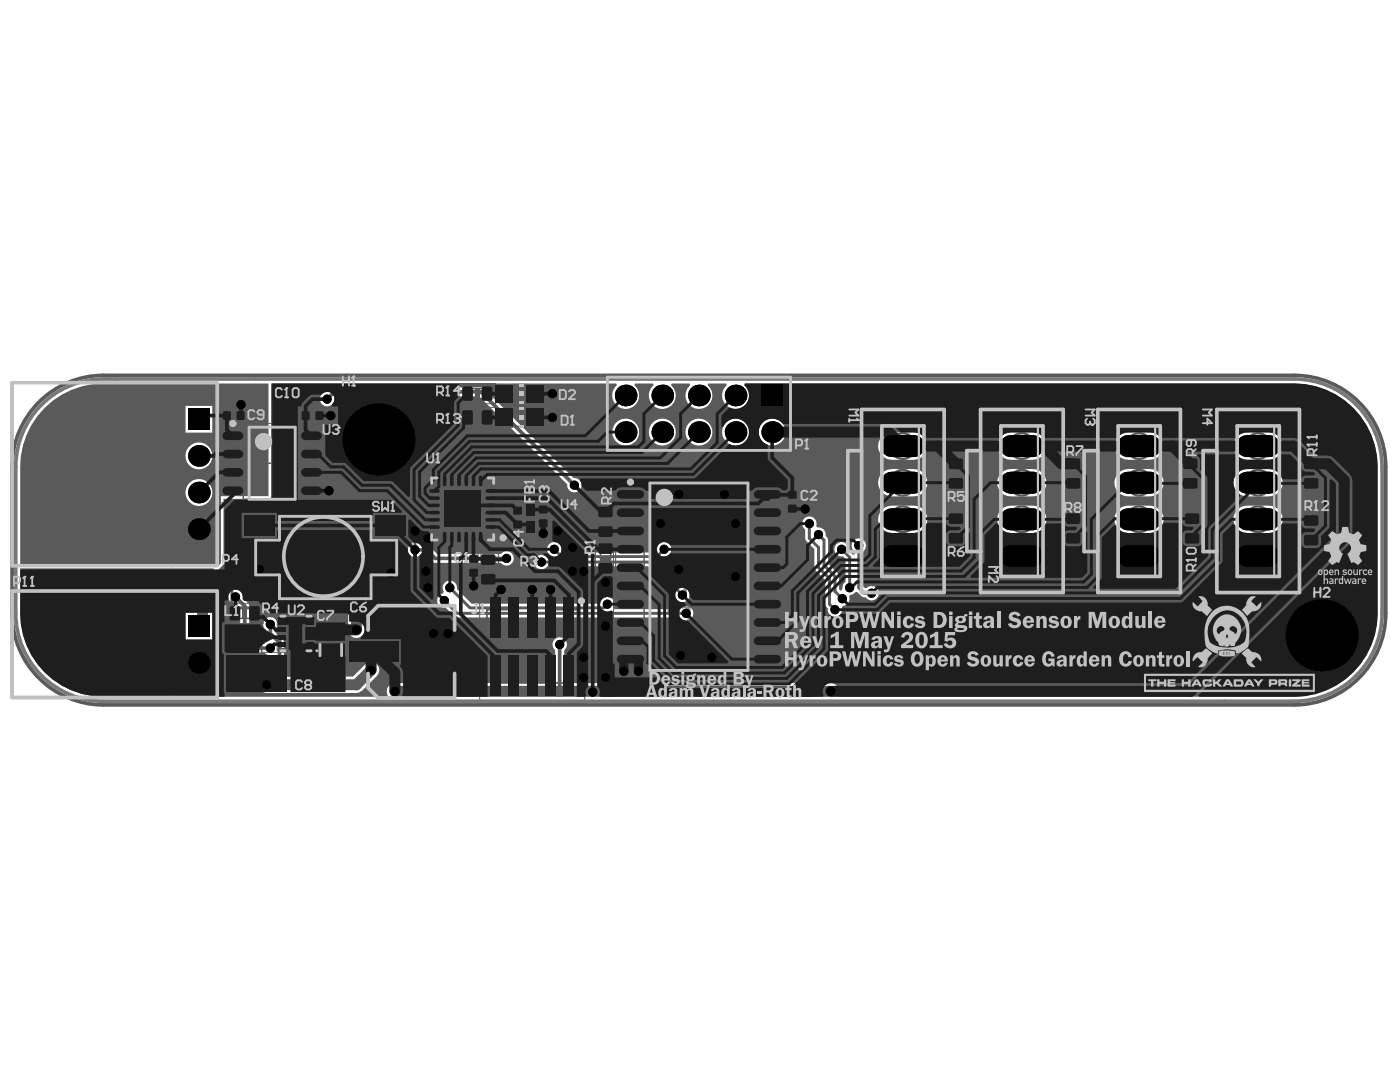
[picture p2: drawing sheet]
<svg xmlns="http://www.w3.org/2000/svg" width="279mm" height="216mm" viewBox="0 0 279 216" stroke-linecap="round" stroke-linejoin="round" font-family="sans-serif">
<g fill="none" stroke="#5a5a5a" stroke-width=".44">
<path d="M45.9 83.6h1.5M45.9 82.3h1.5M61.7 83.6h1.4M61.7 82.3h1.4M157.5 99.4v1.4M158.8 99.4v1.4M178.7 87.2l3.3 3.3M179.4 94.1l1.1 4.4M202.5 87.2l3.2 3.3M203.2 94.1l1.1 4.4M225.9 87.2l3.2 3.3M226.6 94.1l1.1 4.4"/>
<path d="M249.6 87.2l3.3 3.3M250.3 94.1l1.1 4.4M93.9 112.2v1.4M95.2 112.2v1.4M102.6 102.6v1.4M103.9 102.6v1.4M107.8 102.3v1.5M109.1 102.3v1.5M181.3 108.7l-2.2 4.4M182 102.2l-3.7 2.9M205 108.7l-2.2 4.4M205.7 102.2l-3.6 2.9"/>
<path d="M228.4 108.7l-2.2 4.4M229.1 102.2l-3.6 2.9M252.2 108.7l-2.2 4.4M252.9 102.2l-3.7 2.9"/>
<circle cx="180.2" cy="96.3" r="2.56"/>
<circle cx="180.2" cy="89" r="2.56"/>
<circle cx="203.9" cy="96.3" r="2.56"/>
<circle cx="203.9" cy="89" r="2.56"/>
<circle cx="227.3" cy="96.3" r="2.56"/>
<circle cx="227.3" cy="89" r="2.56"/>
<circle cx="251.1" cy="96.3" r="2.56"/>
<circle cx="251.1" cy="89" r="2.56"/>
<circle cx="180.2" cy="110.9" r="2.56"/>
<circle cx="180.2" cy="103.6" r="2.56"/>
<circle cx="203.9" cy="110.9" r="2.56"/>
<circle cx="203.9" cy="103.6" r="2.56"/>
<circle cx="227.3" cy="110.9" r="2.56"/>
<circle cx="227.3" cy="103.6" r="2.56"/>
<circle cx="251.1" cy="110.9" r="2.56"/>
<circle cx="251.1" cy="103.6" r="2.56"/>
</g>
<g fill="none" stroke="#5a5a5a" stroke-width=".29">
<path d="M94 79.6h2.6M94 77.5h2.6M102.4 76.8h2.6M48.6 85.2h11.5v14.4h-11.5zM52.9 92.4h2.9M54.3 91v2.9M86.6 95.8h11.5v11.5h-11.5zM94 84.3h2.6M94 82.3h2.6M102.3 85.1h2.7M102.3 80.4h2.7M102.4 81.5h2.6"/>
<path d="M104.3 99.8h3.1v7.2h-3.1zM128.5 96.4h21.9v37.4h-21.9zM189.8 93.2v2.6M191.8 93.2v2.6M213.2 93.2v2.6M215.2 93.2v2.6M236.5 93.2v2.6M238.6 93.2v2.6M260.7 93.2v2.6M262.7 93.2v2.6M90.9 101.6h2.9M92.3 100.1v2.9"/>
<path d="M96.4 112.3v2.6M98.5 112.3v2.6M105.1 103.4h1.5M105.1 101.9h1.5v3h-1.5zM105.9 102.6v1.6M119.8 102.8v2.6M119.8 110.1v2.6M121.8 102.8v2.6M121.8 110.1v2.6M138 115.1h2.9M139.5 113.6v2.9M189.8 104.2v2.5"/>
<path d="M191.8 104.2v2.5M213.1 104.2v2.5M215.2 104.2v2.5M236.9 104.2v2.5M238.9 104.2v2.5M260.7 104.5v2.6M262.7 104.5v2.6M44.7 124.7h7.5v12.2h-7.5zM45.4 127.1h6.1v7.4h-6.1zM47 130.8h2.9M47.5 123.4h2.6M47.5 121.4h2.6"/>
<path d="M48.5 129.4v2.8M56 123.4h6.1v6h-6.1zM56.9 134.9h2.2M56.9 131.1h2.1M57.6 126.4h2.9M59.1 125v2.8M63.5 124.9h5v9.6h-5zM64.6 129.7h2.9M66 128.3v2.8M97.2 121.7h5.9v2.3h6.2v-2.3h5.9v11.6h-1.7v3h-14.6v-3h-1.7z"/>
<circle cx="51.2" cy="87.8" r="1.44"/>
<circle cx="131.1" cy="99" r="1.44"/>
<circle cx="95.5" cy="104.7" r="1.44"/>
<circle cx="59.8" cy="127.1" r="1.15"/>
</g>
<g fill="none" stroke="#5a5a5a" stroke-width=".2">
<path d="M91.6 76.5h7.3v4.1h-7.3zM43.7 84.5h21.3v15.8h-21.3zM43.9 81.5h5.5v2.8h-5.5zM59.6 81.5h5.5v2.8h-5.5zM84.9 94.2h14.8v14.8h-14.8zM91.6 81.3h7.3v4h-7.3zM122.4 95.7h34.1v38.8h-34.1zM156.7 97.3h2.9v5.6h-2.9zM188.7 90.8h4.1v7.4h-4.1zM212.1 90.8h4.1v7.4h-4.1zM235.5 90.8h4.1v7.4h-4.1zM259.7 90.8h4v7.4h-4z"/>
<path d="M93.1 110.1h2.9v5.6h-2.9zM95.4 110h4.1v7.3h-4.1zM95.7 117.6h21v22.7h-21zM101.8 100.5h2.9v5.6h-2.9zM107 100.2h2.9v5.6h-2.9zM118.8 100.5h4.1v14.6h-4.1zM118.8 107.8h4.1M188.7 101.8h4.1v7.3h-4.1zM212.1 101.8h4.1v7.3h-4.1zM235.9 101.8h4v7.3h-4zM259.7 102.2h4v7.3h-4zM45.2 120.4h7.3v4h-7.3z"/>
<path d="M52.3 130.2h11.4v5.6h-11.4zM55.3 123.1h7.5v6.6h-7.5zM63.1 123.9h5.8v11.5h-5.8zM97.2 121.7h5.9v2.3h6.2v-2.3h5.9v11.6h-1.7v3h-14.6v-3h-1.7zM104.8 129h2.9M106.2 127.5v2.9"/>
</g>
<path d="M46.3 101.2h36.5v20.1h-36.5zM61.8 111.2h5.5M64.6 108.5v5.5" fill="none" stroke="#5a5a5a" stroke-width=".58"/>
<path d="M7.2 80.8a18.2 18.2 0 0 1 13.5-5.9h237.6a18.3 18.3 0 0 1 18.3 18.3v29.2a18.3 18.3 0 0 1-18.3 18.3h-237.6a18.3 18.3 0 0 1-18.3-18.3v-29.2a18.2 18.2 0 0 1 4.8-12.4z" fill="none" stroke="#5a5a5a" stroke-width=".73"/>
<g fill="#5a5a5a">
<path d="M54.8 130.9h2.1v4.2h-2.1z" fill-rule="evenodd"/>
<path d="M93 77.4h1v2.3h-1z" fill-rule="evenodd"/>
<path d="M96.3 114.9h2.3v1h-2.3z" fill-rule="evenodd"/>
<path d="M96.6 77.4h1v2.3h-1z" fill-rule="evenodd"/>
<path d="M102.4 101.7h1.8v.8h-1.8z" fill-rule="evenodd"/>
<path d="M102.4 104h1.8v.9h-1.8z" fill-rule="evenodd"/>
<path d="M107.5 103.8h1.8v.8h-1.8z" fill-rule="evenodd"/>
<path d="M107.5 101.4h1.8v.9h-1.8z" fill-rule="evenodd"/>
<path d="M119.7 112.7h2.3v1h-2.3z" fill-rule="evenodd"/>
<path d="M119.7 109.1h2.3v1h-2.3z" fill-rule="evenodd"/>
<path d="M119.7 101.8h2.3v1h-2.3z" fill-rule="evenodd"/>
<path d="M189.6 106.7h2.3v1.1h-2.3z" fill-rule="evenodd"/>
<path d="M189.6 103.2h2.3v1h-2.3z" fill-rule="evenodd"/>
<path d="M189.6 95.8h2.3v1h-2.3z" fill-rule="evenodd"/>
<path d="M189.6 92.2h2.3v1h-2.3z" fill-rule="evenodd"/>
<path d="M213 106.7h2.3v1.1h-2.3z" fill-rule="evenodd"/>
<path d="M213 103.2h2.3v1h-2.3z" fill-rule="evenodd"/>
<path d="M213 95.8h2.3v1h-2.3z" fill-rule="evenodd"/>
<path d="M213 92.2h2.3v1h-2.3z" fill-rule="evenodd"/>
<path d="M236.8 106.7h2.3v1.1h-2.3z" fill-rule="evenodd"/>
<path d="M236.8 103.2h2.3v1h-2.3z" fill-rule="evenodd"/>
<path d="M236.4 95.8h2.3v1h-2.3z" fill-rule="evenodd"/>
<path d="M236.4 92.2h2.3v1h-2.3z" fill-rule="evenodd"/>
<path d="M260.5 107.1h2.3v1h-2.3z" fill-rule="evenodd"/>
<path d="M260.5 103.5h2.3v1h-2.3z" fill-rule="evenodd"/>
<path d="M260.5 95.8h2.3v1h-2.3z" fill-rule="evenodd"/>
<path d="M260.5 92.2h2.3v1h-2.3z" fill-rule="evenodd"/>
<path d="M45 82.1h.9v1.7h-.9z" fill-rule="evenodd"/>
<path d="M50.1 121.2h1v2.3h-1z" fill-rule="evenodd"/>
<path d="M47.4 82.1h.8v1.7h-.8z" fill-rule="evenodd"/>
<path d="M63.2 82.1h.8v1.7h-.8z" fill-rule="evenodd"/>
<path d="M60.8 82.1h.8v1.7h-.8z" fill-rule="evenodd"/>
<path d="M93 82.1h1v2.3h-1z" fill-rule="evenodd"/>
<path d="M96.3 111.3h2.3v1h-2.3z" fill-rule="evenodd"/>
<path d="M96.6 82.1h1v2.3h-1z" fill-rule="evenodd"/>
<path d="M100.6 76.6h1.8v3.9h-1.8z" fill-rule="evenodd"/>
<path d="M100.6 81.4h1.8v3.9h-1.8z" fill-rule="evenodd"/>
<path d="M119.7 105.4h2.3v1h-2.3z" fill-rule="evenodd"/>
<path d="M59 130.9h2.1v4.2h-2.1z" fill-rule="evenodd"/>
<path d="M93.6 113.7h1.8v.8h-1.8z" fill-rule="evenodd"/>
<path d="M157.2 100.9h1.8v.8h-1.8z" fill-rule="evenodd"/>
<path d="M157.2 98.5h1.8v.9h-1.8z" fill-rule="evenodd"/>
<path d="M46.5 121.2h1v2.3h-1z" fill-rule="evenodd"/>
<path d="M93.6 111.3h1.8v.9h-1.8z" fill-rule="evenodd"/>
<path d="M105 76.6h1.7v3.9h-1.7z" fill-rule="evenodd"/>
<path d="M105 81.4h1.7v3.9h-1.7z" fill-rule="evenodd"/>
<path d="M48.4 121.5h.9v1.8h-.9z" fill-rule="evenodd"/>
<path d="M57.7 131.8h.6v2.4h-.6z" fill-rule="evenodd"/>
<path d="M96.6 113.2h1.7v.9h-1.7z" fill-rule="evenodd"/>
<path d="M94.8 77.7h.9v1.7h-.9z" fill-rule="evenodd"/>
<path d="M120 103.7h1.7v.9h-1.7z" fill-rule="evenodd"/>
<path d="M189.9 105h1.7v.9h-1.7z" fill-rule="evenodd"/>
<path d="M213.3 105h1.7v.9h-1.7z" fill-rule="evenodd"/>
<path d="M237 105h1.8v.9h-1.8z" fill-rule="evenodd"/>
<path d="M94.8 82.4h.9v1.8h-.9z" fill-rule="evenodd"/>
<path d="M120 111h1.7v.9h-1.7z" fill-rule="evenodd"/>
<path d="M189.9 94h1.7v1h-1.7z" fill-rule="evenodd"/>
<path d="M213.3 94h1.7v1h-1.7z" fill-rule="evenodd"/>
<path d="M236.7 94h1.7v1h-1.7z" fill-rule="evenodd"/>
<path d="M260.8 94h1.7v1h-1.7z" fill-rule="evenodd"/>
<path d="M260.8 105.4h1.7v.9h-1.7z" fill-rule="evenodd"/>
</g>
<path d="M7.7 81.3a17.5 17.5 0 0 1 13-5.7h237.6a17.5 17.5 0 0 1 17.5 17.6v29.2a17.5 17.5 0 0 1-17.5 17.5h-237.6a17.5 17.5 0 0 1-17.6-17.5v-29.2a17.5 17.5 0 0 1 4.6-11.9z" fill="none" stroke="#787878" stroke-width=".73"/>
<g fill="#8c8c8c">
<path d="M253.2 128.7l.7-.2 .5 .4v-1.1h.6v3h-.6l-.1-1.4-.3-.4-.2 .2-.1 1.6h-.6v-1.7z"/>
<path d="M251.8 127.9h.6v.7h.4v.5h-.3l-.1 1.2a.83 .83 0 0 1-1.1 .5v-.5h.4l.1-.2v-1h-.5v-.5h.5z"/>
<path d="M250.2 127.9h.6v.7h.4v.5h-.3v1.2a.83 .83 0 0 1-1.2 .5v-.5h.4l.1-.2v-1h-.5v-.5h.5z"/>
<path d="M245.5 128.8l.4-.2h.6l.4 .2 .2 .5a.87 .87 0 0 1-1.1 .7 .24 .24 0 0 0-.2 .4 .24 .24 0 0 0 .4 0l.4-.3 .6 .1a1 1 0 0 1-1.2 .7 1 1 0 0 1-.8-1.1l.3-.3 .9-.2a.34 .34 0 0 0-.3-.4 .34 .34 0 0 0-.3 .3l-.5-.1z"/>
<path d="M241.6 127.8h.5l2.1 3.7h-.4z"/>
<path d="M239.2 127.8h.5l2.1 3.7h-.5z"/>
<path d="M237.1 128.7l.6-.2 .5 .4v-1.1h.6v3h-.6v-1.4l-.4-.4-.2 .2v1.6h-.7v-1.7z"/>
<path d="M232.2 128.8l.5-.2h.5l.5 .2 .2 .3 .1 1-.6 .6-.4 .1-.6-.1-.3-.3-.1-.4 .6-.1 .3 .4a.44 .44 0 0 0 .4-.6 .41 .41 0 0 0-.1-.6 .41 .41 0 0 0-.6 .1v.2h-.6z"/>
<path d="M229.5 128.6h.6l.9 1v-1.8h.6v3h-.6v-.6l-.4-.4-.5 1h-.7l.7-1.5z"/>
<path d="M220.1 128.6h.5l.4 1.3 .4-1.3h.7l-.8 2.2 .2 .2h.5v.5h-.7l-.3-.3z"/>
<path d="M219.2 130.1h.7v.7h-.7z"/>
<path d="M213 127.8h.5l2.1 3.7h-.4z"/>
<path d="M209 128.5a.52 .52 0 0 1 .6 .5v-.4h.6v2.2h-.6v-1.2l-.2-.3-.4-.1z"/>
<path d="M200.9 128.8l.5-.2h.5l.5 .2 .2 .3 .1 1-.6 .6-.4 .1-.6-.1-.3-.3-.1-.4 .6-.1 .3 .4a.44 .44 0 0 0 .4-.6 .41 .41 0 0 0-.1-.6 .41 .41 0 0 0-.6 .1v.2h-.6z"/>
<path d="M199.6 127.9h.5l.1 .7h.4v.5h-.4v1.2a.83 .83 0 0 1-1.1 .5v-.5h.4l.1-.2v-1h-.5v-.5h.5z"/>
<path d="M196.7 127.8h.4l2.2 3.7h-.5z"/>
<path d="M194.4 128l.6-.2a1.18 1.18 0 0 1 1.4 .9l-.6 .2a.49 .49 0 0 0-.3-.6 .49 .49 0 0 0-.6 .3 .49 .49 0 0 0 .3 .6l1.2 1v.6h-2.2l-.1-.6h1.5l-1.3-1-.1-.6z"/>
<path d="M184.9 129.4h1.1v.5h-1.1z"/>
<path d="M182.8 128.7l.7-.2 .4 .4v-1.1h.7v3h-.7v-1.4l-.3-.4-.3 .2v1.6h-.6v-1.7z"/>
<path d="M180.4 128.6h.5l.4 1.3 .4-1.3h.7l-.8 2.2 .2 .2h.5v.5h-.7l-.3-.3z"/>
<path d="M176.5 128.5a.52 .52 0 0 1 .6 .5v-.4h.6v2.2h-.7v-1.2l-.2-.3-.3-.1z"/>
<path d="M168.3 128.6h.5l.4 1.3 .3-1.3h.6l.4 1.3 .3-1.3h.7l-.7 2.2h-.5l-.4-1.4-.3 1.4h-.6z"/>
<path d="M166.3 128.7l.7-.2 .4 .4v-.3h.6v2.2h-.7v-1.3a.35 .35 0 0 0-.3-.5 .35 .35 0 0 0-.3 .5v1.3h-.6v-1.5z"/>
<path d="M162.7 128.8l.4-.2h.5l.5 .2 .2 .3 .1 1-.5 .6-.5 .1-.6-.1-.2-.3-.2-.4 .6-.1 .4 .4a.44 .44 0 0 0 .3-.6 .41 .41 0 0 0-.1-.6 .41 .41 0 0 0-.5 .1l-.1 .2h-.6z"/>
<path d="M160.6 128.8l.4-.2h.6l.4 .2 .2 .5a.87 .87 0 0 1-1.1 .7 .24 .24 0 0 0-.2 .4 .24 .24 0 0 0 .4 0l.4-.3 .6 .1a1 1 0 0 1-1.2 .7 1 1 0 0 1-.8-1.1l.3-.3 .9-.2a.34 .34 0 0 0-.3-.4 .34 .34 0 0 0-.3 .3l-.5-.1z"/>
<path d="M253.4 122.7h.7v1.1h.9v-1.1h.7v3h-.7v-1.3h-.9v1.3h-.7z"/>
<path d="M251.1 123.5h.5l.4 1.3 .4-1.3h.7l-.8 2.2 .2 .2h.5v.5h-.7l-.3-.3z"/>
<path d="M249.6 123.4a.52 .52 0 0 1 .6 .5v-.4h.6v2.2h-.6v-1.2l-.2-.3-.4-.1z"/>
<path d="M240.5 122.7h.6l.4 2 .5-2h.7l.5 2 .4-2h.8l-.8 3h-.7l-.5-2-.5 2h-.7z"/>
<path d="M237.8 122.7h.6v1.7l1-1.7h.7v3h-.5v-2.1l-1.1 2.1h-.7z"/>
<path d="M234.4 123.7l.5-.3h.5l.4 .3 .3 .3v1l-.4 .6-.6 .1-.5-.1-.3-.3-.2-.5h.6l.4 .4a.44 .44 0 0 0 .4-.6 .41 .41 0 0 0-.1-.6 .41 .41 0 0 0-.6 .1l-.1 .2h-.6z"/>
<path d="M232.3 123.7l.4-.3 .7 .1 .4 .2 .1 .4a.87 .87 0 0 1-1 .8h-.1a.24 .24 0 0 0-.2 .3 .24 .24 0 0 0 .4 .1l.5-.3 .5 .1a1 1 0 0 1-1.1 .7 1 1 0 0 1-.8-1.1l.3-.4 .9-.2a.34 .34 0 0 0-.3-.4 .34 .34 0 0 0-.4 .4l-.5-.1z"/>
<path d="M221 123.6l.7-.2 .5 .4v-.3h.6v2.2h-.7v-1.3a.35 .35 0 0 0-.3-.5 .35 .35 0 0 0-.3 .5v1.3h-.6v-1.5z"/>
<path d="M217.3 123l.5-.3h.7l.6 .3 .2 .6a1.63 1.63 0 0 1-1.5 1l-.1 .3 .2 .2h.6l.3-.4 .7 .2-.2 .3-.3 .4-.8 .1-.7-.1-.4-.4-.1-.6 .2-.4 .3-.2 1-.4a.43 .43 0 0 0-.3-.5 .43 .43 0 0 0-.5 .4l-.6-.2z"/>
<path d="M212.2 123.5h.7v1.3l.2 .3a.27 .27 0 0 0 .3 .1 .27 .27 0 0 0 .1-.3v-1.4h.7l-.1 1.6-.1 .4-.6 .2-.5-.4v.4h-.7z"/>
<path d="M210.5 123.4a.52 .52 0 0 1 .6 .5v-.4h.6v2.2h-.6l-.1-1.2-.1-.3-.4-.1z"/>
<path d="M208.5 123.7l.4-.3h.5l.5 .3 .2 .3 .1 1-.5 .6-.5 .1-.6-.1-.2-.3-.2-.5h.6l.4 .4a.76 .76 0 0 0 .1-1.3 .35 .35 0 0 0-.5 .4h-.6z"/>
<path d="M202.3 122.9l.5-.2h.7l.6 .4 .3 .7-.1 1.1-.6 .7-.7 .1-.7-.4-.1 .4h-.3v-1.6h1.3v.5h-.6a.57 .57 0 0 0 .7 .5 .57 .57 0 0 0 .4-.7l-.2-.9a.51 .51 0 0 0-.5-.3 .51 .51 0 0 0-.4 .5h-.7z"/>
<path d="M197.8 123.4a.52 .52 0 0 1 .6 .5v-.4h.6v2.2h-.7v-1.2l-.2-.3-.3-.1z"/>
<path d="M190.8 123.6l.7-.2 .4 .4v-.3h.6v2.2h-.6v-1.3a.35 .35 0 0 0-.3-.5 .35 .35 0 0 0-.3 .5v1.3h-.7v-1.5z"/>
<path d="M186.8 123l.7-.4 .7 .1 .6 .4 .2 .8-.1 1-.5 .7-.8 .1-.7-.2-.4-.9 .7 .1a.56 .56 0 0 0 .7 .4 .56 .56 0 0 0 .4-.7v-.2a.65 .65 0 0 0-.1-.7 .65 .65 0 0 0-.8-.2l-.2 .5h-.7z"/>
<path d="M181.9 123.6l.7-.2 .5 .4v-.3h.6v2.2h-.7v-1.3a.35 .35 0 0 0-.3-.5 .35 .35 0 0 0-.3 .5v1.3h-.6v-1.5z"/>
<path d="M180.5 122.7l.6 .1v.7h.4v.5h-.4v1.1a.83 .83 0 0 1-1.1 .6v-.5h.4l.1-.2v-1h-.5v-.5h.5z"/>
<path d="M178.4 123.4a.52 .52 0 0 1 .6 .5v-.4h.6v2.2h-.6v-1.2l-.2-.3-.4-.1z"/>
<path d="M175 122.7h.7v3h-.7z"/>
<path d="M31.2 82.3a2.81 2.81 0 0 0-.8 2.8l-1.8 1.8 2.1 2.4 2-2a3.2 3.2 0 0 0 3.6-2.4l.1-.8-.2-.5-1.7 1.8-2.2-2.1 1.7-1.9-.1-.1a3.1 3.1 0 0 0-2.7 1zM9.1 83.7a3.2 3.2 0 0 0 3.7 3.6l2 1.9 2-2.3-1.8-1.9a3.1 3.1 0 0 0-3.5-3.6l-.1 .1 1.8 1.8-2.2 2.1zM16.1 88.2a10.6 10.6 0 0 0-2.3 7.6v.2a20.3 20.3 0 0 0 .6 5.5l2.8 2.2 1.9 .3v-1a11 11 0 0 1 7.1 .1v.9l.6-.1a2.59 2.59 0 0 0 2.1-.8l1.9-1.4a1.07 1.07 0 0 0 .5-1.3l.2-2.1a13.1 13.1 0 0 0-2.9-10.7 8.6 8.6 0 0 0-12.5 .6zM17.5 89.2a6.9 6.9 0 0 1 10.2 .1 7.9 7.9 0 0 1 2.7 6.3v.5a5.7 5.7 0 0 1-1 3.6 7.9 7.9 0 0 1-5.4 2 15.8 15.8 0 0 1-6.6-.9l-1.9-1.6a10 10 0 0 1 2-10zM19 90.2a6.6 6.6 0 0 0 .5 9.7 .72 .72 0 0 0-.1 .8 .72 .72 0 0 0 .7 .4l.9 .1a.74 .74 0 0 0 .6-.8l.1-.1a.98 .98 0 0 0 .6 1h.8a.86 .86 0 0 0 .7-1h.1v.3a.61 .61 0 0 0 1 .6l.6-.2a.63 .63 0 0 0 .5-.8l-.1-.4a6.4 6.4 0 0 0-1.7-11 5.1 5.1 0 0 0-5.2 1.4zM24 93.7a1.64 1.64 0 0 1 2.2-.1 1.64 1.64 0 0 1 .3 2.2l-.6 .6a.5 .5 0 0 1-.3-.6l-1.7-.9a.8 .8 0 0 1 .1-1.2zM19.2 93.7a1.45 1.45 0 0 1 1.5-.4 1.45 1.45 0 0 1 1.1 1.1 4 4 0 0 1-1.9 1.4l-.2 .6a1.65 1.65 0 0 1-.5-2.7zM22.6 96.4h.1a2 2 0 0 1 .6 1.6l-.1 .3-.2-.2a.3 .3 0 0 0 0-.4 .3 .3 0 0 0-.4 0l-.3 .6h-.1a2.4 2.4 0 0 1 .4-1.9zM28.5 104l1.9 1.9a3.2 3.2 0 0 0 2 3.5l1 .2 .6-.1-1.7-1.8 2.2-2.2 1.8 1.8a3 3 0 0 0-2.9-3.7 .72 .72 0 0 1-1.1-.4l-1.2-1.2zM9.7 104.7a2.74 2.74 0 0 0-.6 2.5l1.9-1.8 2.2 2.3-1.8 1.7a3 3 0 0 0 3.6-2.2v-1.3l1.8-1.9-2.4-1.9-1.1 1a1.02 1.02 0 0 1-1.4 .5 3.2 3.2 0 0 0-2.2 1.1zM19.7 103.3l-.2 1.5a9.9 9.9 0 0 0 6.4 0v-1.5a10.6 10.6 0 0 0-6.2 0zM23.8 103.3h.2l.1 .4v.9l-.2 .2-.1-.1zM22.6 103.3h.2v1.5h-.2zM21.4 103.4l.2-.1a1.36 1.36 0 0 1 .1 1.5l-.3-.1z"/>
<path d="M247.6 128.8l-.2 .4v.7a.88 .88 0 0 0 .8 .9l.5-.3v1h.7v-2.9h-.6v.3l-.6-.4zM248.2 129.1l.3-.1 .2 .3v.9l-.2 .2-.3-.1-.1-.3z"/>
<path d="M244.1 128.6v.6h.7v-.6zM244.1 130.1v.7h.7v-.7z"/>
<path d="M234.6 128.8l-.1 .4-.1 1.6h.7v-.4l.3 .3 .4 .1a.71 .71 0 0 0 .7-.8 .71 .71 0 0 0-1-.5 .27 .27 0 0 1-.4-.2 .27 .27 0 0 1 .4-.3l.3 .3 .6-.1-.2-.5-.4-.1-.7-.1zM235.1 129.7l.6 .3v.4l-.5-.1z"/>
<path d="M227.4 128.8l-.1 .4-.1 1.6h.7v-.4l.3 .3 .4 .1a.71 .71 0 0 0 .7-.8 .71 .71 0 0 0-1-.5 .27 .27 0 0 1-.4-.2 .27 .27 0 0 1 .4-.3l.3 .3 .6-.1-.2-.4-.4-.2-.7-.1zM227.9 129.7l.6 .3v.4l-.5-.1z"/>
<path d="M224.8 127.8v3h.6v-.4l.1 .2a.86 .86 0 0 0 1.1 0 .86 .86 0 0 0 .2-1.1 .86 .86 0 0 0-.8-1l-.5 .3v-1zM225.6 129a.48 .48 0 0 1 .5 .2 .48 .48 0 0 1 .1 .5 .49 .49 0 0 1-.4 .7l-.3-.4z"/>
<path d="M222.6 128.7l-.2 .4-.1 1.7h.7v-.4l.3 .3 .4 .1a.71 .71 0 0 0 .7-.8 .71 .71 0 0 0-.9-.5 .27 .27 0 0 1-.4-.2 .27 .27 0 0 1 .3-.3l.3 .3 .6-.1-.2-.5-.4-.1-.7-.1zM223 129.7l.7 .3-.1 .4-.5-.1z"/>
<path d="M218 128.6v2.2h.7v-2.2zM218 127.7v.7h.7v-.7z"/>
<path d="M215.4 129.6a1.15 1.15 0 0 0 2.3 0 1.15 1.15 0 0 0-2.3 0zM216.3 129h.3l.2 .1 .1 .6a.42 .42 0 0 1-.1 .6 .42 .42 0 0 1-.5 0l-.1-.7z"/>
<path d="M210.9 128.8l-.2 .4-.1 .7a.88 .88 0 0 0 .9 .9l.5-.3v1h.6v-2.9h-.6v.3l-.5-.4zM211.5 129.1l.3-.1 .2 .3v.9l-.3 .2-.2-.1-.2-.3z"/>
<path d="M206.6 129.6a1.15 1.15 0 0 0 2.3 0 1.15 1.15 0 0 0-2.3 0zM207.5 129l.5 .1 .1 .6a.42 .42 0 0 1-.1 .6 .42 .42 0 0 1-.6 0l-.1-.7z"/>
<path d="M205.6 128.6v2.6l.3 .3 .7 .1v-.6h-.3l-.1-.2v-2.2zM205.6 127.7v.7h.6v-.7z"/>
<path d="M203.3 128.8l-.3 1h1.5l-.1 .2-.1 .3-.3 .1-.4-.4-.6 .1a1.1 1.1 0 0 0 1.6 .5 1.1 1.1 0 0 0 .3-1.6 1.1 1.1 0 0 0-1.6-.2zM203.8 129.1l.2-.1a.43 .43 0 0 1 .5 .4h-.8z"/>
<path d="M191.9 128l-.3 .5-.1 .8 .1 .8 .4 .5a1.07 1.07 0 0 0 1.7-.5l-.6-.1a.5 .5 0 0 1-.7 .2 .5 .5 0 0 1-.2-.6v-.2l.5 .2 .7-.1 .3-.4v-.6l-.2-.4-.5-.3h-.5zM192.2 128.7a.45 .45 0 0 1 .9 0 .45 .45 0 0 1-.9 0z"/>
<path d="M189.2 128l-.4 .5 .7 .1a.47 .47 0 0 1 .5-.3 .47 .47 0 0 1 .4 .5v.5l-.3-.3-.4-.1-.7 .4-.2 .7 .4 .6 .7 .2 .7-.2 .4-.5 .1-.8-.2-.8-.3-.5-.8-.3zM189.5 129.9a.46 .46 0 0 1 .9 0 .46 .46 0 0 1-.9 0z"/>
<path d="M186.5 127.7v1.9h-.4v.5h.4v.7h.7v-.7h1.3v-.5l-1.2-1.9zM187.2 128.3l.8 1.3h-.8z"/>
<path d="M178.2 127.8v3h.6v-.4l.1 .2a.86 .86 0 0 0 1.1 0 .86 .86 0 0 0 .2-1.1 .86 .86 0 0 0-.8-1l-.6 .3v-1zM179 129.1a.4 .4 0 0 1 .5 0 .4 .4 0 0 1 0 .5 .68 .68 0 0 1-.3 .8l-.3-.3z"/>
<path d="M174.1 129.6a1.12 1.12 0 0 0 2.2 0 1.12 1.12 0 0 0-2.2 0zM175 129l.4 .1 .1 .6a.42 .42 0 0 1 0 .6 .42 .42 0 0 1-.6 0l-.1-.7z"/>
<path d="M172 128.8l-.3 .4v.7a.88 .88 0 0 0 .8 .9l.6-.3v1h.6v-2.9h-.6v.3l-.5-.4zM172.5 129.1l.3-.1 .2 .3v.9l-.2 .2-.3-.1-.1-.3z"/>
<path d="M164.9 128.6v2.2h.6v-2.2zM164.9 127.7v.7h.6v-.7z"/>
<path d="M247.2 124.5a1.15 1.15 0 0 0 2.3 0 1.15 1.15 0 0 0-2.3 0zM248.1 123.9h.5l.1 .7a.42 .42 0 0 1-.1 .6 .42 .42 0 0 1-.6-.1l-.1-.6z"/>
<path d="M244.7 123l-.2 .6 .2 .7 .4 .2 1 .1v1.1h.7v-3h-1.5zM245.3 123.3l.8-.1v.8l-.8-.1-.1-.3z"/>
<path d="M236.6 123.5v2.2h.7v-2.2zM236.6 122.6v.7h.7v-.7z"/>
<path d="M228.4 123l-.3 1.1 .2 1 .2 .3 .5 .3 .9-.1 .4-.4 .3-.7v-.7l-.3-.6-.3-.4-.6-.2-.6 .1zM229.1 123.3a.78 .78 0 0 1 .8 .3 .78 .78 0 0 1 0 .9 .55 .55 0 0 1-.6 .6 .55 .55 0 0 1-.5-.7l.1-.7z"/>
<path d="M225.9 123.6l-.2 .5-.1 .6a.88 .88 0 0 0 .9 1l.5-.3v1h.6v-2.9h-.6v.3l-.5-.4zM226.5 123.9h.3l.2 .3v.8l-.3 .3-.3-.1-.1-.3v-.6z"/>
<path d="M223.5 123.7l-.3 1h1.4v.2l-.1 .2-.3 .2-.4-.4-.6 .1a1.1 1.1 0 0 0 1.6 .5 1.1 1.1 0 0 0 .3-1.6 1.1 1.1 0 0 0-1.6-.2zM224 123.9l.2-.1a.43 .43 0 0 1 .4 .5h-.8z"/>
<path d="M214.5 124.5a1.15 1.15 0 0 0 2.3 0 1.15 1.15 0 0 0-2.3 0zM215.4 123.9l.3-.1 .2 .2 .1 .6a.42 .42 0 0 1-.1 .6 .42 .42 0 0 1-.5-.1l-.1-.6z"/>
<path d="M206.1 123.7l-.3 1h1.5v.2l-.2 .2-.3 .2-.4-.4-.6 .1a1.1 1.1 0 0 0 1.6 .5 1.1 1.1 0 0 0 .4-1.6 1.1 1.1 0 0 0-1.7-.2zM206.6 123.9l.2-.1a.43 .43 0 0 1 .5 .5h-.8z"/>
<path d="M199.7 123.6l-.2 .5v1.6h.6v-.4l.3 .3 .4 .1a.71 .71 0 0 0 .7-.8 .71 .71 0 0 0-.9-.6 .27 .27 0 0 1-.4-.2 .27 .27 0 0 1 .3-.3l.4 .4 .6-.1-.3-.5-.4-.1-.6-.1zM200.2 124.6l.6 .3v.3h-.5z"/>
<path d="M195.5 122.7v3h.6v-.4l.1 .2a.86 .86 0 0 0 1.1 0 .86 .86 0 0 0 .2-1.1v-.1a.86 .86 0 0 0-.8-.9l-.6 .3v-1zM196.3 123.9a.48 .48 0 0 1 .5 .2 .48 .48 0 0 1 0 .5 .49 .49 0 0 1-.4 .7l-.3-.4z"/>
<path d="M193.3 123.7l-.3 1h1.4v.2l-.1 .2-.3 .2-.4-.4-.6 .1a1.1 1.1 0 0 0 1.5 .5 1.1 1.1 0 0 0 .4-1.6 1.1 1.1 0 0 0-1.6-.2zM193.7 123.9l.2-.1a.43 .43 0 0 1 .5 .5h-.8z"/>
<path d="M184.1 124.5a1.13 1.13 0 0 0 2.2 0 1.13 1.13 0 0 0-2.2 0zM185 123.9h.4l.1 .7a.42 .42 0 0 1 0 .6 .42 .42 0 0 1-.6-.1l-.1-.6z"/>
<path d="M176 124.5a1.15 1.15 0 0 0 2.3 0 1.15 1.15 0 0 0-2.3 0zM176.9 123.9l.3-.1 .2 .2 .1 .6a.42 .42 0 0 1-.1 .6 .42 .42 0 0 1-.5-.1l-.1-.6z"/>
<path d="M136.4 96.4l-1 1.1 1.7 2.5-.6 1.6a.86 .86 0 0 1-1.1 .9l-2.2 .5-.1 2.9 2.7 .6a.53 .53 0 0 1 .5 .7l.7 1.7-1.6 2.5 2.2 2.2 2-1.4a.57 .57 0 0 1 1 .1l.6 .3 2-4.7a.35 .35 0 0 0 .1-.4 .35 .35 0 0 0-.3-.2 3.2 3.2 0 0 1-1.3-4.3 3.2 3.2 0 0 1 4.2-1.4 3.2 3.2 0 0 1 1.5 4.2l-.7 1-.9 .8 2.1 4.9 .1 .1 .8-.5a.82 .82 0 0 1 1 .4l1.3 .8a.44 .44 0 0 0 .4 .3 .44 .44 0 0 0 .4-.4l1.8-1.8-1.6-2.4 .7-1.9a.74 .74 0 0 1 .9-.7l2.3-.4v-2.9l-.2-.3-2.9-.6-.6-1.3-.3-.9 1.7-2.5-2.2-2.2-2.6 1.7-1.6-.6a.83 .83 0 0 1-.7-1l-.6-2.4h-2.8a1.15 1.15 0 0 0-.4 1.2l-.3 1.5a.71 .71 0 0 1-.8 .8l-1.1 .4a.53 .53 0 0 1-.8-.1l-1.7-1.2a.45 .45 0 0 0-.5-.2 .45 .45 0 0 0-.4 .3zM157 116.4a1.8 1.8 0 0 0 .6 2.6 1.27 1.27 0 0 0 1.6-1.3v-.5a1.24 1.24 0 0 0-.8-1.2 1.24 1.24 0 0 0-1.4 .4zM154 116.3a2.25 2.25 0 0 0 .4 2.7h.5l.7-.3v2.4a1.07 1.07 0 0 0-1.3-.3 1.07 1.07 0 0 0-.6 1.2l.1 1.8h.6v-1.8a.6 .6 0 0 1 .6-.7 .6 .6 0 0 1 .6 .7v1.8h.5l.1-7.8h-.6v.2l-.9-.3zM151.1 116.3l-.3 .6v.8h1.9a.89 .89 0 0 1-1.5 .5l-.3 .3a1.39 1.39 0 0 0 1.8 .3 1.39 1.39 0 0 0 .6-1.7 1.21 1.21 0 0 0-.8-1.1 1.21 1.21 0 0 0-1.4 .3zM148.1 116.3l-.3 .6 .1 2.1 .6-.1v-1.9a.62 .62 0 0 1 .8-.4 .62 .62 0 0 1 .4 .8v1.5l.5 .1 .1-3h-.6v.3l-.9-.4zM143.7 116.3v.2a.35 .35 0 0 0 .3 .3 .35 .35 0 0 0 .4-.2l.5-.1a.35 .35 0 0 1 .5 .4 .35 .35 0 0 1-.6 .2 .98 .98 0 0 0-1 .4 .98 .98 0 0 0-.1 1 1.57 1.57 0 0 0 2.4-.1h-.1a.38 .38 0 0 0-.3-.3 .38 .38 0 0 0-.4 .2l-.6 .2a.38 .38 0 0 1-.5-.4 .38 .38 0 0 1 .5-.3 .97 .97 0 0 0 1-.4 .97 .97 0 0 0 .1-1 1.68 1.68 0 0 0-2.1-.1zM141 116.3l-.2 .5-.1 .9a1.3 1.3 0 0 0 1.5 1.3 1.3 1.3 0 0 0 1-1.7 1.26 1.26 0 0 0-.7-1.3 1.26 1.26 0 0 0-1.5 .3zM135.1 116.1l-.1 .1 .4 .5 .4-.2a.62 .62 0 0 1 .6 .6v1.9h.6l.1-3h-.6l-.1 .2a1.07 1.07 0 0 0-1.3-.1zM132.6 116.4l.4 .5a.85 .85 0 0 1 1.2-.2 .85 .85 0 0 1 .1 1.2 .86 .86 0 0 1-1.4 .3 .28 .28 0 0 0-.3 .3 .28 .28 0 0 0 .3 .3 1.52 1.52 0 0 0 2.2-1 1.52 1.52 0 0 0-1.6-1.9l-.6 .2zM130.3 116.3l-.4 .5 .1 .9h1.8a.81 .81 0 0 1-.6 .7 .81 .81 0 0 1-.8-.2l-.4 .3a1.37 1.37 0 0 0 1.7 .4 1.37 1.37 0 0 0 .7-1.6 1.26 1.26 0 0 0-.7-1.3 1.26 1.26 0 0 0-1.4 .3zM137.7 116v2.9l.6 .1v-.3a1.06 1.06 0 0 0 1.2 .3 1.06 1.06 0 0 0 .7-1.1l-.1-1.9h-.6v1.8a.6 .6 0 0 1-.6 .6 .6 .6 0 0 1-.6-.6v-1.8zM151.6 116.7a.66 .66 0 0 1 .7-.1 .66 .66 0 0 1 .4 .6h-1.3zM130.7 116.7a.65 .65 0 0 1 .7-.1 .65 .65 0 0 1 .4 .6h-1.3zM157.5 116.7a.76 .76 0 0 1 1 .1 .76 .76 0 0 1 .1 1 .63 .63 0 0 1-.7 .6 .63 .63 0 0 1-.6-.7v-.5zM154.6 116.7a.74 .74 0 0 1 .8 .1 .74 .74 0 0 1 .1 .9 .6 .6 0 0 1-.5 .7 .6 .6 0 0 1-.6-.7v-.5zM141.6 116.7l.4-.2a.65 .65 0 0 1 .6 .7v.6a.65 .65 0 0 1-.8 .6 .65 .65 0 0 1-.5-.8l.1-.6zM145.7 119.5l-.1 4.3h.6l.1-.2a1.06 1.06 0 0 0 1.1 .2 1.06 1.06 0 0 0 .7-1v-.9a1.04 1.04 0 0 0-.6-1.1 1.04 1.04 0 0 0-1.2 .3v-1.5zM151 121.2l-.2 .7v1.9h.6l.1-.2 .3 .2h.6a.91 .91 0 0 0 .9-.9 .91 .91 0 0 0-.9-.9h-.9l.1-.6 .8-.1a.34 .34 0 0 0 .3 .2 .34 .34 0 0 0 .3-.2l.1-.1a1.48 1.48 0 0 0-2.1 0zM148.1 120.9l.2 .4a.33 .33 0 0 0 .3 .2 .33 .33 0 0 0 .4-.2l.4 .2 .1 .3 .1 2h.5l.1-3h-.6v.3l-.7-.3zM138.7 121.1l-.2 .7v2h.5l.1-.2 .3 .2h.7a.91 .91 0 0 0 .9-.9 .91 .91 0 0 0-1-.9h-.9l.1-.5 .8-.2a.41 .41 0 0 0 .4 .2 .41 .41 0 0 0 .3-.4l-.3-.2-.8-.2zM135.8 120.9v.1l.4 .5a.6 .6 0 0 1 .6-.1 .6 .6 0 0 1 .4 .6v1.8h.5l.1-3h-.6v.3l-.7-.4zM133.6 121.1l-.3 .5-.1 .9 1.9 .1a.86 .86 0 0 1-1.4 .4l-.4 .4a1.33 1.33 0 0 0 1.2 .4 1.56 1.56 0 0 0 1.3-1.6 1.56 1.56 0 0 0-1.5-1.4zM141 120.8l1 3h.5l.6-2 .7 2h.5l1-3h-.6l-.6 2.1-.5-1.5a.51 .51 0 0 0-.6-.6l-.8 2.1-.6-2.1zM146.5 121.5a.63 .63 0 0 1 .8 0 .63 .63 0 0 1 .2 .7v.2a.63 .63 0 0 1-.6 .8 .63 .63 0 0 1-.6-.8v-.4zM134 121.5a.63 .63 0 0 1 .7-.1 .63 .63 0 0 1 .4 .6h-1.3zM151.5 122.6h.6a.39 .39 0 0 1 .6 .2 .39 .39 0 0 1-.4 .5l-.7-.1zM139.1 122.6h.8a.37 .37 0 0 1 .4 .3 .37 .37 0 0 1-.4 .4l-.7-.1z"/>
</g>
<g fill="#5a5a5a">
<path d="M8.9 81.4a16.6 16.6 0 0 1 11.8-4.9h32.9v22.5h-9.5v13.4l-.5 .5h-39.6v-19.7a16.5 16.5 0 0 1 4.9-11.8zM37 81v5.3h5.4v-5.3zM37 91a2.7 2.7 0 0 0 5.4 0 2.7 2.7 0 0 0-5.4 0zM37 98.3a2.7 2.7 0 0 0 5.4 0 2.7 2.7 0 0 0-5.4 0z"/>
<path d="M4 113.4h38.6l.1 .3-3.4 3.5-.4 .5-.1 .7v3.9h-1.8v5.3h5.4v-5.3h-.3v-3.3l6.3-6.3h18l3.1 3.1v9.9a1.64 1.64 0 0 0 1.6 1.6 1.64 1.64 0 0 0 1.7-1.6v-10.6l-.2-.6-.3-.6-4-4-.6-.4-.6-.1h-19.4l-.6 .1-.5 .4-1.7 1.6-.3-.1v-11.9h9a.52 .52 0 0 0 .5-.5v-22.5h68.9l.1 .4a2.68 2.68 0 0 0-.2 3.9 2.68 2.68 0 0 0 3.9 0 2.68 2.68 0 0 0-.2-3.9l.1-.4h3.6l.1 .4a2.68 2.68 0 0 0-.2 3.9 2.68 2.68 0 0 0 3.9 0 2.68 2.68 0 0 0-.2-3.9l.1-.4h3.6l.1 .4a2.68 2.68 0 0 0-.2 3.9 2.68 2.68 0 0 0 3.9 0 2.68 2.68 0 0 0-.2-3.9l.1-.4h3.6l.2 .4a2.68 2.68 0 0 0-.3 3.9 2.68 2.68 0 0 0 3.9 0 2.68 2.68 0 0 0-.2-3.9l.2-.4h109.6a16.6 16.6 0 0 1 16.6 16.7v29.2a16.6 16.6 0 0 1-16.6 16.6h-90.9l-.2-.3a1.61 1.61 0 0 0-1.4-2.4h-53.2v-6.6a1.44 1.44 0 0 0 .2-2.1 1.44 1.44 0 0 0-2.2 0 1.44 1.44 0 0 0 .2 2.1v6.6h-32a1.61 1.61 0 0 0-1.4 2.4l-.2 .3h-56.5a16.6 16.6 0 0 1-16.7-16.6zM64.3 78.6a1.45 1.45 0 0 0 .5 2.4 1.45 1.45 0 0 0 1.9-1.5l.4-.4h28.5l17.6 17.6a1.44 1.44 0 0 0 1.4 1.6 1.44 1.44 0 0 0 1.5-1.5 1.44 1.44 0 0 0-1.6-1.4l-18.2-18-29.6-.1-.6 .3-.7 .6-.7 .1zM151.4 86.2a2.7 2.7 0 0 0 5.4 0 2.7 2.7 0 0 0-5.4 0zM144.1 86.2a2.7 2.7 0 0 0 5.4 0 2.7 2.7 0 0 0-5.4 0zM136.8 86.2a2.7 2.7 0 0 0 5.4 0 2.7 2.7 0 0 0-5.4 0zM129.5 86.2a2.7 2.7 0 0 0 5.4 0 2.7 2.7 0 0 0-5.4 0zM122.2 86.2a2.7 2.7 0 0 0 5.4 0 2.7 2.7 0 0 0-5.4 0zM247 87.1a2.73 2.73 0 0 0-.6 3 2.73 2.73 0 0 0 2.5 1.6h4.4a2.73 2.73 0 0 0 2.7-2.7 2.73 2.73 0 0 0-2.7-2.7h-4.4l-.7 .1zM223.2 87.1a2.73 2.73 0 0 0-.6 3 2.73 2.73 0 0 0 2.5 1.6h4.4a2.73 2.73 0 0 0 2.7-2.7 2.73 2.73 0 0 0-2.7-2.7h-4.4l-.7 .1zM199.8 87.1a2.73 2.73 0 0 0-.6 3 2.73 2.73 0 0 0 2.5 1.6h4.4a2.73 2.73 0 0 0 2.7-2.7 2.73 2.73 0 0 0-2.7-2.7h-4.4l-.7 .1zM176 87.1a2.73 2.73 0 0 0-.5 3 2.73 2.73 0 0 0 2.5 1.6h4.4a2.73 2.73 0 0 0 2.7-2.7 2.73 2.73 0 0 0-2.7-2.7h-4.4l-.7 .1zM247 94.4a2.73 2.73 0 0 0-.6 3 2.73 2.73 0 0 0 2.5 1.6h4.4a2.73 2.73 0 0 0 2.7-2.7 2.73 2.73 0 0 0-2.7-2.7h-4.4l-.7 .1zM223.2 94.4a2.73 2.73 0 0 0-.6 3 2.73 2.73 0 0 0 2.5 1.6h4.4a2.73 2.73 0 0 0 2.7-2.7 2.73 2.73 0 0 0-2.7-2.7h-4.4l-.7 .1zM199.8 94.4a2.73 2.73 0 0 0-.6 3 2.73 2.73 0 0 0 2.5 1.6h4.4a2.73 2.73 0 0 0 2.7-2.7 2.73 2.73 0 0 0-2.7-2.7h-4.4l-.7 .1zM176 94.4a2.73 2.73 0 0 0-.5 3 2.73 2.73 0 0 0 2.5 1.6h4.4a2.73 2.73 0 0 0 2.7-2.7 2.73 2.73 0 0 0-2.7-2.7h-4.4l-.7 .1zM247 101.7a2.73 2.73 0 0 0-.6 3 2.73 2.73 0 0 0 2.5 1.7h4.4a2.73 2.73 0 0 0 2.7-2.8 2.73 2.73 0 0 0-2.7-2.7h-4.4l-.7 .1zM223.2 101.7a2.73 2.73 0 0 0-.6 3 2.73 2.73 0 0 0 2.5 1.7h4.4a2.73 2.73 0 0 0 2.7-2.8 2.73 2.73 0 0 0-2.7-2.7h-4.4l-.7 .1zM199.8 101.7a2.73 2.73 0 0 0-.6 3 2.73 2.73 0 0 0 2.5 1.7h4.4a2.73 2.73 0 0 0 2.7-2.8 2.73 2.73 0 0 0-2.7-2.7h-4.4l-.7 .1zM176 101.7a2.73 2.73 0 0 0-.5 3 2.73 2.73 0 0 0 2.5 1.7h4.4a2.73 2.73 0 0 0 2.7-2.8 2.73 2.73 0 0 0-2.7-2.7h-4.4l-.7 .1zM107 111.1a1.44 1.44 0 0 0 .1 2.2 1.44 1.44 0 0 0 2.1-.3h20.1l5.5 5.5a1.44 1.44 0 0 0 1.3 1.7 1.44 1.44 0 0 0 1.5-1.5 1.44 1.44 0 0 0-1.7-1.4l-5.1-5.1 .2-.3 .4-.1 .9-.8a1.44 1.44 0 0 0 1.7-1.3 1.44 1.44 0 0 0-1.5-1.5 1.44 1.44 0 0 0-1.4 1.6l-.4 .4h-18.3l-.4-.4a1.44 1.44 0 0 0-1.1-1.6 1.44 1.44 0 0 0-1.7 1 1.44 1.44 0 0 0 1 1.8v.3h-1a1.4 1.4 0 0 0-2.2-.2zM81.8 108.7a1.44 1.44 0 0 0 .1 2.1 1.44 1.44 0 0 0 2-.2h.9l1.4 1.5 .6 .2h13.2a1.44 1.44 0 0 0 2.1 .2 1.44 1.44 0 0 0 0-2.1 1.44 1.44 0 0 0-2.1 .1h-12.8l-1.7-1.6-1.6-.1a1.4 1.4 0 0 0-2.1-.1zM160.5 103.5a1.42 1.42 0 0 0 .2 2.2l.1 2 1.7 1.9 .1 4 2.1 2.2v4.8l.1 .3 .4 .5a1.43 1.43 0 0 0 1.5 1.7 1.43 1.43 0 0 0 1.3-1.8l.1-.3a1.87 1.87 0 0 0 1.5-1.5l-.1-.7 .6-.2 .6-.5h.4l1.1 1 .6 .1a1.45 1.45 0 0 0 2.1 .3 1.45 1.45 0 0 0 .1-2.1 1.45 1.45 0 0 0-2.1-.1l-.3 .1-.4-.5v-6.9a1.44 1.44 0 0 0 .3-2.1 1.44 1.44 0 0 0-2.2 0 1.44 1.44 0 0 0 .3 2.1v.6l-.4 .1-.8-.9a1.44 1.44 0 0 0-1.4-1.6 1.44 1.44 0 0 0-1.5 1.5 1.44 1.44 0 0 0 1.7 1.3l.5 .5v4.6a1.29 1.29 0 0 0-.6 1.4l-.2 .3-.4-.2-.1-2.9-2.1-2.2v-4.7l-.1-.3-.4-.6a1.49 1.49 0 0 0-1.7-1.7l-.2-.3a1.44 1.44 0 0 0-.6-1.7 1.44 1.44 0 0 0-1.8 .3zM88.7 116.2a1.38 1.38 0 0 0-.1 1.8l-.2 .4a1.42 1.42 0 0 0-1.2 1.7 1.42 1.42 0 0 0 1.7 1.1l1.8 1.8 .5 .2h44.6a1.44 1.44 0 0 0 2.1 .3 1.44 1.44 0 0 0 0-2.2 1.44 1.44 0 0 0-2.1 .3h-13.2l-.1-.4a1.44 1.44 0 0 0-.9-2 1.44 1.44 0 0 0-1.8 1.3h-25.7l-2.9-3a1.43 1.43 0 0 0-.8-1.5 1.43 1.43 0 0 0-1.7 .2zM46 118.1a1.44 1.44 0 0 0-.3 1.6 1.44 1.44 0 0 0 1.5 .8l.7 .8v6.9a3.1 3.1 0 0 0 1.7 2h3.2a1.37 1.37 0 0 0 1.8 .4l.3 .2v2.9l-1.3 1.3a1.66 1.66 0 0 0-2 1.4 1.66 1.66 0 0 0 1.6 1.9h17.9l.7-.2 .5-.3 2.9-2.9a1.64 1.64 0 0 0 0-2.3 1.64 1.64 0 0 0-2.3 0l-2.4 2.4h-13.9l-.1-.4 .2-.5v-5.9l-.3-.6-1.6-1.6 .1-.3a1.44 1.44 0 0 0 .1-2.1 1.44 1.44 0 0 0-2.1 0 1.44 1.44 0 0 0 .2 2.1 1.63 1.63 0 0 0 .7 1.8l-.1 .4-.3 .1-.6 .4h-2.5l-.6-.5v-7l-.2-.6-1.1-1a1.43 1.43 0 0 0-.8-1.5 1.43 1.43 0 0 0-1.6 .3z"/>
</g>
<path d="M65.1 79.8l1.6-1.6h29.3l18.6 18.6M47 119.1l1.8 1.8v7.3l1.1 1.1h4.1M82.8 109.7h2.3l1.7 1.7h14.3M54 124.6v1.8l1.8 1.8v5.9l-2.6 2.5M111.7 128.6v9.4" fill="none" stroke="#5a5a5a" stroke-width=".73"/>
<path d="M88.7 119.8l2.5 2.6h45.7M89.8 117.3l4 4h26.7l.7-.7M108 112.2h21.6l6.6 6.5M110.6 109.6l1.5 1.5h19l1.4-1.5M161.5 104.5v2.9l1.8 1.8v4l2.2 2.2v5.2l1.1 1.1M163.3 106.7l1.1 1.1v5l2.2 2.2v3l1.5 1.5M168 109.6l1.6 1.6v6.1M171.4 108.9v8.4l1.1 1.1h1.5" fill="none" stroke="#5a5a5a" stroke-width=".58"/>
<path d="M40.4 124.9v-6.5l7.3-7.3h19.4l4 4v10.6M74.1 133.7l-3 2.9h-17.9M78.8 138h87" fill="none" stroke="#5a5a5a" stroke-width="2.2"/>
<g fill="#000">
<circle cx="65.3" cy="79.6" r=".91"/>
<circle cx="110.2" cy="78.5" r=".91"/>
<circle cx="124.9" cy="78.9" r="2.16"/>
<circle cx="132.2" cy="78.9" r="2.16"/>
<circle cx="139.5" cy="78.9" r="2.16"/>
<circle cx="146.8" cy="78.9" r="2.16"/>
<circle cx="39.7" cy="91" r="2.16"/>
<circle cx="39.7" cy="98.3" r="2.16"/>
<circle cx="48.1" cy="80.7" r=".91"/>
<circle cx="65.6" cy="97.9" r=".91"/>
<circle cx="66" cy="82.9" r=".91"/>
<circle cx="75.5" cy="87.7" r="7.2"/>
<circle cx="90.7" cy="100" r=".72"/>
<circle cx="93.9" cy="100" r=".72"/>
<circle cx="110.2" cy="83.3" r=".91"/>
<circle cx="114.6" cy="96.8" r=".91"/>
<circle cx="124.9" cy="86.2" r="2.16"/>
<circle cx="132.2" cy="86.2" r="2.16"/>
<circle cx="135.5" cy="98.6" r=".91"/>
<circle cx="139.5" cy="86.2" r="2.16"/>
<circle cx="144.6" cy="98.6" r=".91"/>
<circle cx="146.8" cy="86.2" r="2.16"/>
<circle cx="154.1" cy="86.2" r="2.16"/>
<circle cx="39.7" cy="105.6" r="2.16"/>
<circle cx="47" cy="119.1" r=".91"/>
<circle cx="51.8" cy="113.6" r=".91"/>
<circle cx="78.1" cy="114.4" r=".91"/>
<circle cx="82.8" cy="105.9" r=".91"/>
<circle cx="82.8" cy="109.7" r=".91"/>
<circle cx="85" cy="114" r=".91"/>
<circle cx="85.4" cy="117.3" r=".91"/>
<circle cx="85.4" cy="107.4" r=".91"/>
<circle cx="88.7" cy="119.8" r=".91"/>
<circle cx="89.8" cy="117.3" r=".91"/>
<circle cx="90.7" cy="103.1" r=".72"/>
<circle cx="93.9" cy="103.1" r=".72"/>
<circle cx="94.5" cy="116.9" r=".91"/>
<circle cx="100" cy="117.6" r=".91"/>
<circle cx="101.1" cy="111.4" r=".91"/>
<circle cx="106.2" cy="117.6" r=".91"/>
<circle cx="108" cy="112.2" r=".91"/>
<circle cx="108.4" cy="106.5" r=".91"/>
<circle cx="109.9" cy="117.6" r=".91"/>
<circle cx="110.6" cy="109.6" r=".91"/>
<circle cx="111.3" cy="105.9" r=".91"/>
<circle cx="114.3" cy="109.2" r=".91"/>
<circle cx="114.3" cy="114" r=".91"/>
<circle cx="116.5" cy="114" r=".91"/>
<circle cx="120.8" cy="116.2" r=".91"/>
<circle cx="131.8" cy="104.5" r=".91"/>
<circle cx="132.5" cy="109.6" r=".91"/>
<circle cx="135.5" cy="113.6" r=".91"/>
<circle cx="136.2" cy="118.7" r=".91"/>
<circle cx="146.8" cy="104.5" r=".91"/>
<circle cx="146.8" cy="115.1" r=".91"/>
<circle cx="160.7" cy="101.6" r=".91"/>
<circle cx="161.5" cy="104.5" r=".91"/>
<circle cx="163.3" cy="106.7" r=".91"/>
<circle cx="168" cy="109.6" r=".91"/>
<circle cx="168.1" cy="119.5" r=".91"/>
<circle cx="169.6" cy="117.3" r=".91"/>
<circle cx="171.4" cy="108.9" r=".91"/>
<circle cx="173.9" cy="118.4" r=".91"/>
<circle cx="39.7" cy="132.3" r="2.16"/>
<circle cx="53.2" cy="136.6" r=".91"/>
<circle cx="54" cy="129.3" r=".91"/>
<circle cx="54" cy="124.6" r=".91"/>
<circle cx="59.1" cy="127.6" r=".72"/>
<circle cx="59.1" cy="125.3" r=".72"/>
<circle cx="71.1" cy="125.7" r=".91"/>
<circle cx="74.1" cy="133.7" r=".91"/>
<circle cx="78.8" cy="138" r=".91"/>
<circle cx="86.5" cy="126.4" r=".91"/>
<circle cx="89.4" cy="126.4" r=".91"/>
<circle cx="111.7" cy="128.6" r=".91"/>
<circle cx="116.5" cy="135.2" r=".91"/>
<circle cx="116.5" cy="131.2" r=".91"/>
<circle cx="118.3" cy="138.1" r=".91"/>
<circle cx="120.8" cy="135.2" r=".91"/>
<circle cx="120.8" cy="124.9" r=".91"/>
<circle cx="121.2" cy="120.6" r=".91"/>
<circle cx="124.5" cy="133.9" r=".91"/>
<circle cx="127.4" cy="133.9" r=".91"/>
<circle cx="135.8" cy="130.8" r=".91"/>
<circle cx="136.9" cy="122.4" r=".91"/>
<circle cx="142" cy="131.2" r=".91"/>
<circle cx="165.8" cy="138" r=".91"/>
<circle cx="166.6" cy="121.7" r=".91"/>
<circle cx="263.8" cy="126.8" r="7.2"/>
</g>
<g fill="#000">
<path d="M37.5 81.5h4.4v4.3h-4.4z" fill-rule="evenodd"/>
<path d="M151.9 76.8h4.4v4.3h-4.4z" fill-rule="evenodd"/>
<path d="M37.5 122.8h4.4v4.3h-4.4z" fill-rule="evenodd"/>
</g>
<g fill="none" stroke="#000" stroke-width="4.4">
<path d="M178 96.3h4.4M178 89h4.4M201.7 96.3h4.4M201.7 89h4.4M225.1 96.3h4.4M225.1 89h4.4M248.9 96.3h4.4M248.9 89h4.4M178 103.6h4.4M178 110.9h4.4M201.7 103.6h4.4M201.7 110.9h4.4"/>
<path d="M225.1 103.6h4.4M225.1 110.9h4.4M248.9 103.6h4.4M248.9 110.9h4.4"/>
</g>
<g fill="#1e1e1e">
<path d="M119.2 116.3l1.3-1.3h1.4l.4 .3v3.8l-.4 .2a1.44 1.44 0 0 0-2.1 1.3 1.44 1.44 0 0 0 2.1 1.2l.4 .2v10.3l.4 .3v6.4h-2.9l-.2-.3a1.38 1.38 0 0 0-.4-1.7z"/>
<path d="M44.8 124.6h7.1l.6 .7 .9 .6a3.4 3.4 0 0 0 3.2 .9l.3 .3-.3 .4h-2.1l-1.5 .6-1.2 1.2v1h-6.6l-.4-.3z"/>
<path d="M45.2 130.8h12v7.3h-12z"/>
<path d="M60.9 125.2h2.1l.1-1h5.8l-.1 3.7h-5.8v-.2h-2.1z"/>
<path d="M55.4 123.1h7.3l-.1 1.5h-2.3v3.8h8.5l.1 9.7h-10.9v-8.4h-.4v-5h-2.2z"/>
<path d="M175.5 105.9l.4-.4a4 4 0 0 0 2.1 .9h4.4a2.72 2.72 0 0 0 2.6-2.1h3.8a.91 .91 0 0 0 1 .8h1.8l.1 .4-.3 .3h-1.6a.96 .96 0 0 0-1 1v1.2a.96 .96 0 0 0 1 1h2a.96 .96 0 0 0 .9-1v-1.2l.6-.6 .3 .2v4.6l-2.2 2.1h-17l-.2-.3 1.1-1.1 .2-.5z"/>
<path d="M81.5 103.7l.3-.1 2.4 2.3 1.2 .1 1.2 1.3v.3l-.1 .2v11.8l-.4 .1-2.4-2.4v-6.5a1.42 1.42 0 0 0 .5-1.6 1.42 1.42 0 0 0-1.5-.9l-1.2-1.2z"/>
<path d="M54.3 76.5h37.3v2.6l-.8 .7-.2 .6v4.2l-8.7 8.8-.1 5.7-.3 .1-3.2-3.1-5.7-.1-3.7-3.6-2.5-.1-1.5-1.4v-6.1h2.6v-3.7h-1.2l-.1-.4a1.43 1.43 0 0 0 .1-2.1 1.43 1.43 0 0 0-2.1 .2h-2.2l-1.6 1.6-.3 .7h-.7v21.2h-5.1z"/>
<path d="M196.5 106.7l2.3-2.3h.3a2.69 2.69 0 0 0 2.6 2h4.4a2.7 2.7 0 0 0 2.6-2h3.5a.92 .92 0 0 0 .9 .7h1.7l.2 .4-.4 .3h-1.5a.96 .96 0 0 0-.9 1v1.2a.96 .96 0 0 0 .9 1h2.1a.96 .96 0 0 0 .9-1v-1.4l.6-.5 .3 .1v8l-1.1 1.1h-22.1l-.1-.3 2.7-2.9z"/>
<path d="M110.2 104l.4-.2 6.8 6.8v26.4a1.37 1.37 0 0 0-.4 1.7l-.2 .3h-1.7v-8.7l1-1.2 .3-.6-.1-10.7-4.3-4.4-.7-.3h-1.8l-.1-.3a1.41 1.41 0 0 0-.9-2v-.4h.9a1.44 1.44 0 0 0 2.5-.1 1.44 1.44 0 0 0-1.3-2.2l-.4-.3z"/>
<path d="M129.6 95.9h19.8v3.7h-19.8z"/>
<path d="M120.1 134.1h1.5v1.1h9.5l1.9 1.9 .6 .2h23.9l.5-.2 .8-.8h3.7v2.7h-42.4z"/>
<path d="M219.9 107.3l2.4-2.5 .4 .1a2.65 2.65 0 0 0 2.4 1.5h4.4a2.72 2.72 0 0 0 2.6-2.1h3.9a.91 .91 0 0 0 .9 .8h1.2l.1 .3-.4 .4h-.9a.96 .96 0 0 0-1 1v1.2a.96 .96 0 0 0 1 1h2a.96 .96 0 0 0 1-1v-1.2l-.2-.5 1-1.1 .3-.6v-9.1l-.3-.5-1.3-1.4a3.3 3.3 0 0 0 0-2.1l-.5-.5 .1-.3h7.7a2.6 2.6 0 0 0 2.2 1h4.4a2.6 2.6 0 0 0 2.1-1h2.1l2.2 2.2a1.03 1.03 0 0 0 1 1.2l1.5 .1 .3 .3-.2 .4h-1.6a.91 .91 0 0 0-1 .7h-3.8a2.72 2.72 0 0 0-2.6-2h-4.4a2.71 2.71 0 0 0-2.6 1.9 2.71 2.71 0 0 0 1.1 3.1l.1 .4-6.3 6.4-.1 5.6-6.5 6.5h-16.3l-.1-.3 1.4-1.5 .3-.6z"/>
<path d="M165.3 122.8l.2-.1a1.55 1.55 0 0 0 2.3-.2l7.6-.1 2.2-2.2h58.3l7.9-7.8 .2-.6v-5.2l2-2 .4 .1a2.63 2.63 0 0 0 2.5 1.7h4.4a2.7 2.7 0 0 0 2.6-2h3.8a.96 .96 0 0 0 1 1.1h1.6l.2 .3-.4 .4h-1.4a.96 .96 0 0 0-1 .9v1.3a.96 .96 0 0 0 1 1h2a.96 .96 0 0 0 .9-1v-1.4l1.5-1.5 .2-.6v-9.1l.4-.2 .9 .9v10.1l-29.7 29.7h-71.1a1.61 1.61 0 0 0-1.4 2.4l-.2 .3h-7.5v-1.7h.8l.5-.2 7.2-7.3z"/>
<path d="M115.8 95.5l22.9-.1 6.9-6.8a2.68 2.68 0 0 0 3.6-1.2 2.68 2.68 0 0 0-1.3-3.6 2.68 2.68 0 0 0-3.6 1.4l-.3-.1v-2.2l1.6-1.6a2.67 2.67 0 0 0 3.4-.9 2.67 2.67 0 0 0-.5-3.5l.2-.4h109.6a16.6 16.6 0 0 1 16.6 16.7v29.2a16.6 16.6 0 0 1-16.6 16.6h-19l-.1-.3 30.2-30.2 .4-.6 .1-.6v-11.5l-.1-.6-.4-.5-3.3-3.3-.5-.4-.6-.1h-2.6l-3.1-3-.5-.4-.7-.1h-2.7a2.61 2.61 0 0 0-2.1-1.1h-4.4a2.6 2.6 0 0 0-2.2 1.1h-15a2.61 2.61 0 0 0-2.2-1.1h-4.4a2.61 2.61 0 0 0-2.1 1.1h-14.7a2.61 2.61 0 0 0-2.2-1.1h-4.4a2.6 2.6 0 0 0-2.1 1.1h-15.1a2.61 2.61 0 0 0-2.1-1.1h-2.6l-1.3-1.2-.5-.4-.6-.1h-21.2a2.68 2.68 0 0 0-4.3 0 2.68 2.68 0 0 0 1.3 4.1l.1 3 3.9 4v1.8l-.4 .3h-.7l-.5-.5-.6-.1h-3.7l-.6 .1-.6 .6h-21.3l-.6-.6-.5-.1h-3.8l-.5 .1-.6 .6h-5.8l-.9-.9-.1-.7-.3-.5z"/>
<path d="M129.6 101.4h19.8v7.4h-15.7a1.44 1.44 0 0 0-2.1-.3 1.44 1.44 0 0 0 0 2.2 1.44 1.44 0 0 0 2.1-.3h15.7v9.3h-11l-.8-.7a1.44 1.44 0 0 0-1.3-1.7 1.44 1.44 0 0 0-1.6 1.5 1.44 1.44 0 0 0 1.7 1.3l.5 .5-.1 .4a1.43 1.43 0 0 0-1.3 1.6 1.43 1.43 0 0 0 1.7 1.2l8.2 8.2-.2 .4h-9.9l-1.8-1.8-.1-12.1-3.8-3.8z"/>
<path d="M4 113.6h40.8v-11.9l2-2h31.2l2.2 2.3-.1 .3h-5.7v1.7h-19.1v-1.7h-7.1v5.1h7.1v-1.7h19.1v1.7h4.8l2.2 2.2a1.29 1.29 0 0 0 .5 1.2v6.8l.3 .7 4.7 4.7 .7 .3h2.1l7.6 7.6v8.1h-16.9l-.2-.3 .2-.7v-3.7l-.1-.7-.5-.7 .2-.3v-5.1h-8l.1-.5a1.61 1.61 0 0 0 .6-1.8 1.61 1.61 0 0 0-1.6-1.2h-1.4v-1.2l-.4-.4h-15.3l-2.6-2.6h-2.8l-.2-.3a1.43 1.43 0 0 0-1.4-1.9 1.43 1.43 0 0 0-1.4 1.9l-.2 .3h-.6v4.3a.52 .52 0 0 0-.5 .5v5.4l.1 .3 .3 .3v7.5l.1 .9h-24.1a16.6 16.6 0 0 1-16.7-16.6zM37 122.3v5.3h5.4v-5.3z"/>
</g>
<g fill="none" stroke="#1e1e1e" stroke-width=".73">
<path d="M65.3 79.6h-2.9l-1.4 1.4v4.8l1.2 1.2M97.2 78.5h3.4M106.7 78.5h3.5M40.4 82.9l-.7 .8M43.7 94.3h2.8M45.3 82.9v2.9l1.2 1.2M46.5 97.9v.9M46.5 90.6h-3.5l-.4 .4h-2.9M48.1 80.7l-.1 2.2M62.2 90.6h1.3M97.2 83.3h3.4M106.7 83.3h3.5"/>
<path d="M152.2 99.6l-.9 .9M154.1 98.7l-.8 .9M154.1 86.2v5.1M47 119.1v3.2M51.8 113.6v4.2M78.1 114.4v3.3l-.2 .1M82.8 109.7v7.9l4.8 4.8h2.5M92.3 101.6l.8-.8h9.1l1.1 1.1M93.1 107.2v3.1l-1.1 1v11.2M94.5 107.2v3.8M94.5 114.3v2.6M94.5 111.5h2.8l.1 .2"/>
<path d="M95.9 107.2v.5l1.9 1.9h4.6M97.4 115.6l.3 .2M97.9 102.3h3l2.4 2.4h2.1M98.9 118.7v4.4M101.1 111.4l-.2 .3M106.2 117.6v5.5M109.7 101.7h-3.8M109.9 117.6v5.5M113.5 118.7v8.1M115.5 118.1v10.4l-2 1.9v4.4M118.3 110.3v27.8M120.8 113.4l-2.5 2.5"/>
<path d="M122.5 100.5l-1.7 1.7h-.8M51.5 123.1h1M54 124.6l1.1 1.1h1.2M56.3 128.6h-1.6l-.7 .7M86.5 130.1h3.1M99.3 131.6v3.2M109 129.9l.9 .9v4"/>
</g>
<path d="M177.4 86.2l2.8 2.8M265 92.5l3.3 3.3v11.5M71.1 125.7h-4.9l-.2 .2M74.6 130.1l-.5 .5v3.1M78.8 134.3v3.7M86.5 126.4v3.7M89.4 126.4v3.7" fill="none" stroke="#1e1e1e" stroke-width="2.2"/>
<g fill="none" stroke="#1e1e1e" stroke-width=".58">
<path d="M93.3 78.5l-1.9 1.9v4.5M139.5 78.9l-3.7 3.7v4.7M63.5 90.6l2.5 2.6h2.6M71.8 97.9h5.5M72.2 96.8h5.7M83.7 94.2v4.8l1.9 1.8h1.1M86.5 93.7v2l-1.7 1.7v1.1l1 .9h.9M87.6 94.2v2.9l-.9 .9M88.7 94.6v1.4M90.2 94.7v1.3M91.6 94.8v1.2M93.1 94.9v1.1"/>
<path d="M93.3 83.3l-.8 .8v1.3M96 93.6l-1.5 1.4v1M97.2 94.7l-1.3 1.3M121.2 86.2l-1.8 1.8M128.5 82.6v5.4l-1.1 1.2M143.1 82.6v5.7M190.6 96.3l.2 .1M190.8 92.5l2.5 2.5v10.1l-2.4 2.3h-.1M197.7 96.3l-3.3 3.3v11.7M214 96.3l.2 .1M214.2 92.5l2.4 2.5v9.9l-2.4 2.5M225.1 96.3h2.2l.1 .1"/>
<path d="M237.6 92.5v.4M264.5 95.4v9.5M84.5 105.2h2.2M84.9 103.7h1.8M85.2 102.3h1.5M88.7 107.2v.9l-1.1 1.1v9.5l1.1 1.1M90.2 107.2v1.6l-.4 .4v8.1M97.9 103.7h1.8M97.9 105.2h1.7M105.1 110.7h1.5l1.4 1.5M132.6 118.8v12.1M136.2 118.7l1.8 1.9"/>
<path d="M153.2 116.9h2.7M157 107.2v5.3l-.7 .8h-3.1M158.1 117.9v4.9l-1.4 1.4h-3.5M159.2 118.3v5.5M159.7 104.5h1.8M161.2 118v10.1M162.3 118.4v10.2M163.3 106.7l-2.1 2.2v2.8M163.3 118.9v10.1M167 107.8l-1.1 1.1v1.2M168.1 119.5l1.1 1.1M169.6 117.3h.3"/>
<path d="M173.6 102.9v7.8l-1.1 1M174.7 105.6v5.6l-1.7 1.6M175.1 117.2l-1.1 1.2M180.3 103.5l-.1 .1h-3.6M198.4 103.6l-2.7 2.8v5.4M214.2 103.5l-.2 .1M217.8 103.6v11M222.5 103.5l-3.4 3.4v8.2M237.9 106.9v.5M241.9 105.7v5.6M245.8 103.6l-2.6 2.6v5.6M261.4 103.6l.3 .3"/>
<path d="M125.8 124.2h2M125.8 127.9h2.4M129.4 132.2h-.1M130.4 126.9v4.9l3.6 3.6M131.5 120.7v10.6l3 3M154.8 128.1v.1"/>
</g>
<path d="M124.5 131.9v2M127.4 131.9v2" fill="none" stroke="#1e1e1e" stroke-width="1.8"/>
<path d="M108.4 104.4v2.1" fill="none" stroke="#1e1e1e" stroke-width="1.1"/>
<circle cx="129.3" cy="132.2" r=".29" fill="#1e1e1e"/>
<g fill="none" stroke="#1e1e1e" stroke-width=".73">
<path d="M40.4 82.9h4.9M43.7 94.3l-4 4M46.5 98.8l-6.8 6.8M62.2 97.9h3.4M63.7 82.9h2.3M97.9 99.4h11.3l10.2 10.2h6.4M97.9 98h11.7l8 7.9h8.2M114.6 96.8l5.4 5.4M152.2 99.6h1.1M154.1 91.3l4 4.1v3.3h-4M51.8 104.9h26.1l4.9 4.8M97.4 111.7h3.5"/>
<path d="M97.7 115.8h12.9l2.9 2.9M100 117.6l-1.1 1.1M102.4 109.6l4.4 4.4h4.5l4.2 4.1M109.7 101.7l8.6 8.6M122.5 100.5h28.8M158.1 101.5l2.6 .1M52.5 123.1l1.5 1.5M90.1 122.4l9.2 9.2M92 122.5l7.3 7.4h9.7M113.5 126.8l-1.8 1.8"/>
</g>
<g fill="none" stroke="#1e1e1e" stroke-width=".58">
<path d="M124.9 78.9l-8.1 8.1h-23.5l-6.8 6.7M132.2 78.9l-3.7 3.7M146.8 78.9l-3.7 3.7M62.2 94.3h5.9l3.7 3.6M68.6 93.2l3.6 3.6M77.3 97.9l7.2 7.3M77.9 96.8l7 6.9M91.4 84.9l-8.8 8.8v6.1l2.6 2.5M92.5 85.4l-8.8 8.8M119.4 88h-25.7l-6.1 6.2M121.2 86.2h3.7M127.4 89.2h-33.3l-5.4 5.4"/>
<path d="M132.2 86.2l-4.1 4.1h-33.5l-4.4 4.4M135.8 87.3l-4 4.1h-36.8l-3.4 3.4M139.5 86.2l-6.3 6.3h-37.7l-2.4 2.4M143.1 88.3l-5.2 5.3h-41.9M146.8 86.2l-8.5 8.5h-41.1M190.6 96.3h-10.4l-6.6 6.6M197.7 96.3h16.3M225.1 96.3l-7.3 7.3M227.4 96.4h10.2M237.6 92.9l2.6 2.6v9.1l-2.3 2.3M261.7 96.4h-10.5l-9.3 9.3M261.7 92.5l2.8 2.9"/>
<path d="M99.6 105.2l5.5 5.5M99.7 103.7l5.9 5.9h5M127.1 113.3l5.5 5.5M127.8 116.9l3.7 3.8M132.5 109.6h20.7M159.7 104.5l-2.7 2.7M161.2 111.7l-5.3 5.2M165.9 110.1l-7.8 7.8M167 107.8h3.3l1.1 1.1M168 109.6l-8.8 8.7M172.5 111.7h-5.1l-6.2 6.3M173 112.8h-5.2l-5.5 5.6"/>
<path d="M176.6 103.6l-1.9 2M180.3 103.5h10.5M194.4 111.3l-2.6 2.6h-23.5l-5 5M195.7 111.8l-3.3 3.2h-23.7l-4.3 4.3v10.2l-6.9 7h-23.9l-4.3-4.3M198.4 103.6h15.6M217.8 114.6l-1.5 1.5h-45.3l-1.1 1.2M219.1 115.1l-2.2 2.1h-41.8M222.5 103.5h15.4M241.9 111.3l-7 7h-58.1l-2.2 2.3h-5.4M243.2 111.8l-7.6 7.6h-58.3l-2.3 2.3h-8.4M245.8 103.6h15.6M264.5 104.9l-2.8 2.9"/>
<path d="M121.2 120.6h4.6M127.8 124.2l2.6 2.7M128.2 127.9l1.2 1.2v3.1M136.9 122.4l9.2 9.1h7.1M138 120.6h15.2M159.2 123.8l-4.4 4.4M161.2 128.1l-5.1 5.1h-21.2l-2.3-2.3M162.3 128.6l-5.8 5.7h-22M163.3 129l-6.3 6.4h-23"/>
</g>
<path d="M154.1 86.2h23.3M180.2 89h77.9l3.6 3.5h3.3M187.2 89l3.6 3.5M208.3 89l3.5 3.5h2.4M234 89l3.6 3.5M268.3 107.3l-30.7 30.7h-71.8M74.6 130.1l4.2 4.2" fill="none" stroke="#1e1e1e" stroke-width="2.2"/>
<g fill="#000">
<circle cx="65.3" cy="79.6" r=".91"/>
<circle cx="110.2" cy="78.5" r=".91"/>
<circle cx="124.9" cy="78.9" r="2.16"/>
<circle cx="132.2" cy="78.9" r="2.16"/>
<circle cx="139.5" cy="78.9" r="2.16"/>
<circle cx="146.8" cy="78.9" r="2.16"/>
<circle cx="39.7" cy="91" r="2.16"/>
<circle cx="39.7" cy="98.3" r="2.16"/>
<circle cx="48.1" cy="80.7" r=".91"/>
<circle cx="65.6" cy="97.9" r=".91"/>
<circle cx="66" cy="82.9" r=".91"/>
<circle cx="75.5" cy="87.7" r="7.2"/>
<circle cx="90.7" cy="100" r=".72"/>
<circle cx="93.9" cy="100" r=".72"/>
<circle cx="110.2" cy="83.3" r=".91"/>
<circle cx="114.6" cy="96.8" r=".91"/>
<circle cx="124.9" cy="86.2" r="2.16"/>
<circle cx="132.2" cy="86.2" r="2.16"/>
<circle cx="135.5" cy="98.6" r=".91"/>
<circle cx="139.5" cy="86.2" r="2.16"/>
<circle cx="144.6" cy="98.6" r=".91"/>
<circle cx="146.8" cy="86.2" r="2.16"/>
<circle cx="154.1" cy="86.2" r="2.16"/>
<circle cx="39.7" cy="105.6" r="2.16"/>
<circle cx="47" cy="119.1" r=".91"/>
<circle cx="51.8" cy="113.6" r=".91"/>
<circle cx="78.1" cy="114.4" r=".91"/>
<circle cx="82.8" cy="105.9" r=".91"/>
<circle cx="82.8" cy="109.7" r=".91"/>
<circle cx="85" cy="114" r=".91"/>
<circle cx="85.4" cy="117.3" r=".91"/>
<circle cx="85.4" cy="107.4" r=".91"/>
<circle cx="88.7" cy="119.8" r=".91"/>
<circle cx="89.8" cy="117.3" r=".91"/>
<circle cx="90.7" cy="103.1" r=".72"/>
<circle cx="93.9" cy="103.1" r=".72"/>
<circle cx="94.5" cy="116.9" r=".91"/>
<circle cx="100" cy="117.6" r=".91"/>
<circle cx="101.1" cy="111.4" r=".91"/>
<circle cx="106.2" cy="117.6" r=".91"/>
<circle cx="108" cy="112.2" r=".91"/>
<circle cx="108.4" cy="106.5" r=".91"/>
<circle cx="109.9" cy="117.6" r=".91"/>
<circle cx="110.6" cy="109.6" r=".91"/>
<circle cx="111.3" cy="105.9" r=".91"/>
<circle cx="114.3" cy="109.2" r=".91"/>
<circle cx="114.3" cy="114" r=".91"/>
<circle cx="116.5" cy="114" r=".91"/>
<circle cx="120.8" cy="116.2" r=".91"/>
<circle cx="131.8" cy="104.5" r=".91"/>
<circle cx="132.5" cy="109.6" r=".91"/>
<circle cx="135.5" cy="113.6" r=".91"/>
<circle cx="136.2" cy="118.7" r=".91"/>
<circle cx="146.8" cy="104.5" r=".91"/>
<circle cx="146.8" cy="115.1" r=".91"/>
<circle cx="160.7" cy="101.6" r=".91"/>
<circle cx="161.5" cy="104.5" r=".91"/>
<circle cx="163.3" cy="106.7" r=".91"/>
<circle cx="168" cy="109.6" r=".91"/>
<circle cx="168.1" cy="119.5" r=".91"/>
<circle cx="169.6" cy="117.3" r=".91"/>
<circle cx="171.4" cy="108.9" r=".91"/>
<circle cx="173.9" cy="118.4" r=".91"/>
<circle cx="39.7" cy="132.3" r="2.16"/>
<circle cx="53.2" cy="136.6" r=".91"/>
<circle cx="54" cy="129.3" r=".91"/>
<circle cx="54" cy="124.6" r=".91"/>
<circle cx="59.1" cy="127.6" r=".72"/>
<circle cx="59.1" cy="125.3" r=".72"/>
<circle cx="71.1" cy="125.7" r=".91"/>
<circle cx="74.1" cy="133.7" r=".91"/>
<circle cx="78.8" cy="138" r=".91"/>
<circle cx="86.5" cy="126.4" r=".91"/>
<circle cx="89.4" cy="126.4" r=".91"/>
<circle cx="111.7" cy="128.6" r=".91"/>
<circle cx="116.5" cy="135.2" r=".91"/>
<circle cx="116.5" cy="131.2" r=".91"/>
<circle cx="118.3" cy="138.1" r=".91"/>
<circle cx="120.8" cy="135.2" r=".91"/>
<circle cx="120.8" cy="124.9" r=".91"/>
<circle cx="121.2" cy="120.6" r=".91"/>
<circle cx="124.5" cy="133.9" r=".91"/>
<circle cx="127.4" cy="133.9" r=".91"/>
<circle cx="135.8" cy="130.8" r=".91"/>
<circle cx="136.9" cy="122.4" r=".91"/>
<circle cx="142" cy="131.2" r=".91"/>
<circle cx="165.8" cy="138" r=".91"/>
<circle cx="166.6" cy="121.7" r=".91"/>
<circle cx="263.8" cy="126.8" r="7.2"/>
</g>
<g fill="#000">
<path d="M37.5 81.5h4.4v4.3h-4.4z" fill-rule="evenodd"/>
<path d="M151.9 76.8h4.4v4.3h-4.4z" fill-rule="evenodd"/>
<path d="M37.5 122.8h4.4v4.3h-4.4z" fill-rule="evenodd"/>
</g>
<g fill="none" stroke="#000" stroke-width="4.4">
<path d="M178 96.3h4.4M178 89h4.4M201.7 96.3h4.4M201.7 89h4.4M225.1 96.3h4.4M225.1 89h4.4M248.9 96.3h4.4M248.9 89h4.4M178 103.6h4.4M178 110.9h4.4M201.7 103.6h4.4M201.7 110.9h4.4"/>
<path d="M225.1 103.6h4.4M225.1 110.9h4.4M248.9 103.6h4.4M248.9 110.9h4.4"/>
</g>
<g fill="#1e1e1e">
<path d="M55.6 128.2h1.5v.8h-1.5z" fill-rule="evenodd"/>
<path d="M55.6 126.7h1.5v.8h-1.5z" fill-rule="evenodd"/>
<path d="M55.6 125.3h1.5v.8h-1.5z" fill-rule="evenodd"/>
<path d="M55.6 123.8h1.5v.9h-1.5z" fill-rule="evenodd"/>
<path d="M61.1 123.8h1.4v.9h-1.4z" fill-rule="evenodd"/>
<path d="M61.1 125.3h1.4v.8h-1.4z" fill-rule="evenodd"/>
<path d="M61.1 126.7h1.4v.8h-1.4z" fill-rule="evenodd"/>
<path d="M61.1 128.2h1.4v.8h-1.4z" fill-rule="evenodd"/>
</g>
<path d="M60.9 97.9h2.5M60.9 90.6h2.5M60.9 87h2.5" fill="none" stroke="#1e1e1e" stroke-width="1.7"/>
<path d="M86 98h1.4M86 99.4h1.4M90.2 95.2v1.5M91.6 95.2v1.5M93.1 95.2v1.5M86 100.8h1.4M86 102.3h1.4M86 103.7h1.4M86 105.2h1.4" fill="none" stroke="#1e1e1e" stroke-width=".72"/>
<path d="M96.4 114.5h2.1l.4 .4v1.3l-.4 .4h-2.1l-.4-.4v-1.3z" fill-rule="evenodd" fill="#1e1e1e"/>
<g fill="#1e1e1e">
<path d="M98.5 116.2h.4zM98.5 116.2h.4l-.1 .2-.3 .2z"/>
<path d="M98.5 114.5v.4zM98.5 114.5l.2 .1 .2 .3h-.4z"/>
<path d="M96 114.9h.4zM96.1 114.7l.3-.2v.4h-.4z"/>
<path d="M96.4 116.2v.4zM96 116.2h.4v.4h-.2z"/>
</g>
<path d="M95.9 95.2v1.5M97.2 99.4h1.5M97.2 98h1.5M97.2 105.2h1.5M97.2 103.7h1.5M97.2 102.3h1.5M97.2 100.8h1.5" fill="none" stroke="#1e1e1e" stroke-width=".72"/>
<g fill="#1e1e1e">
<path d="M96.1 77.5l.5-.4h1.3l.4 .4v2.1l-.4 .4h-1.3l-.5-.4z" fill-rule="evenodd"/>
<path d="M102.4 101.4l.3-.3h1.2l.3 .3v1l-.3 .3h-1.2l-.3-.3z" fill-rule="evenodd"/>
<path d="M102.4 104.2l.3-.3h1.2l.3 .3v.9l-.3 .4h-1.2l-.3-.4z" fill-rule="evenodd"/>
<path d="M107.5 103.9l.4-.3h1.1l.3 .3v1l-.3 .3h-1.1l-.4-.3z" fill-rule="evenodd"/>
<path d="M107.5 101.2l.4-.3h1.1l.3 .3v.9l-.3 .4h-1.1l-.4-.4z" fill-rule="evenodd"/>
<path d="M119.4 112.7l.4-.4h2.1l.4 .4v1.3l-.4 .4h-2.1l-.4-.4z" fill-rule="evenodd"/>
<path d="M119.4 108.8l.4-.4h2.1l.4 .4v1.3l-.4 .4h-2.1l-.4-.4z" fill-rule="evenodd"/>
<path d="M119.8 101.1h2.1l.4 .4v1.3l-.4 .4h-2.1l-.4-.4v-1.3z" fill-rule="evenodd"/>
<path d="M189.3 106.8l.5-.5h2l.4 .5v1.2l-.4 .5h-2l-.5-.5z" fill-rule="evenodd"/>
<path d="M189.3 102.9l.5-.5h2l.4 .5v1.2l-.4 .5h-2l-.5-.5z" fill-rule="evenodd"/>
<path d="M189.3 95.8l.5-.4h2l.4 .4v1.3l-.4 .4h-2l-.5-.4z" fill-rule="evenodd"/>
<path d="M189.3 91.9l.5-.4h2l.4 .4v1.3l-.4 .4h-2l-.5-.4z" fill-rule="evenodd"/>
<path d="M212.7 106.8l.4-.5h2.1l.4 .5v1.2l-.4 .5h-2.1l-.4-.5z" fill-rule="evenodd"/>
<path d="M212.7 102.9l.4-.5h2.1l.4 .5v1.2l-.4 .5h-2.1l-.4-.5z" fill-rule="evenodd"/>
<path d="M212.7 95.8l.4-.4h2.1l.4 .4v1.3l-.4 .4h-2.1l-.4-.4z" fill-rule="evenodd"/>
<path d="M212.7 91.9l.4-.4h2.1l.4 .4v1.3l-.4 .4h-2.1l-.4-.4z" fill-rule="evenodd"/>
<path d="M236.5 106.8l.4-.5h2l.5 .5v1.2l-.5 .5h-2l-.4-.5z" fill-rule="evenodd"/>
<path d="M236.5 102.9l.4-.5h2l.5 .5v1.2l-.5 .5h-2l-.4-.5z" fill-rule="evenodd"/>
<path d="M236.1 95.8l.4-.4h2.1l.4 .4v1.3l-.4 .4h-2.1l-.4-.4z" fill-rule="evenodd"/>
<path d="M236.1 91.9l.4-.4h2.1l.4 .4v1.3l-.4 .4h-2.1l-.4-.4z" fill-rule="evenodd"/>
<path d="M260.2 107.1l.5-.4h2l.4 .4v1.3l-.4 .4h-2l-.5-.4z" fill-rule="evenodd"/>
<path d="M260.2 103.2l.5-.4h2l.4 .4v1.3l-.4 .4h-2l-.5-.4z" fill-rule="evenodd"/>
<path d="M260.2 95.8l.5-.4h2l.4 .4v1.3l-.4 .4h-2l-.5-.4z" fill-rule="evenodd"/>
<path d="M260.2 91.9l.5-.4h2l.4 .4v1.3l-.4 .4h-2l-.5-.4z" fill-rule="evenodd"/>
<path d="M44.5 82.4l.3-.3h1l.3 .3v1.1l-.3 .3h-1l-.3-.3z" fill-rule="evenodd"/>
<path d="M50.2 120.9h1.2l.5 .5v2l-.5 .4h-1.2l-.5-.4v-2z" fill-rule="evenodd"/>
</g>
<g fill="#1e1e1e">
<path d="M97.9 77.1v.4zM97.9 77.1l.2 .1 .2 .3h-.4z"/>
<path d="M96.1 77.5h.5zM96.2 77.3l.4-.2v.4h-.5z"/>
<path d="M96.6 79.6v.4zM96.1 79.6h.5v.4l-.4-.2z"/>
<path d="M97.9 79.6h.4zM97.9 79.6h.4l-.1 .2-.3 .2z"/>
<path d="M102.4 101.4h.3zM102.5 101.3l.2-.2v.3h-.3z"/>
<path d="M102.7 102.4v.3zM102.4 102.4h.3v.3z"/>
<path d="M103.9 102.4h.3zM103.9 102.4h.3l-.1 .1-.2 .2z"/>
<path d="M103.9 101.1v.3zM103.9 101.1l.3 .3h-.3z"/>
<path d="M102.4 104.2h.3zM102.5 104l.2-.1v.3h-.3z"/>
<path d="M102.7 105.1v.4zM102.4 105.1h.3v.4z"/>
<path d="M103.9 105.1h.3zM103.9 105.1h.3l-.1 .2-.2 .2z"/>
<path d="M103.9 103.9v.3zM103.9 103.9l.3 .3h-.3z"/>
<path d="M109 104.9h.3zM109 104.9h.3l-.1 .2-.2 .1z"/>
<path d="M109 103.6v.3zM109 103.6l.3 .3h-.3z"/>
<path d="M107.5 103.9h.4zM107.6 103.8l.3-.2v.3h-.4z"/>
<path d="M107.9 104.9v.3zM107.5 104.9h.4v.3z"/>
<path d="M109 102.1h.3zM109 102.1h.3l-.1 .2-.2 .2z"/>
<path d="M109 100.9v.3zM109 100.9l.3 .3h-.3z"/>
<path d="M107.5 101.2h.4zM107.6 101l.3-.1v.3h-.4z"/>
<path d="M107.9 102.1v.4zM107.5 102.1h.4v.4z"/>
<path d="M119.4 112.7h.4zM119.5 112.5l.3-.2v.4h-.4z"/>
<path d="M119.8 114v.4zM119.4 114h.4v.4h-.2z"/>
<path d="M121.9 114h.4zM121.9 114h.4l-.1 .2-.3 .2z"/>
<path d="M121.9 112.3v.4zM121.9 112.3l.2 .1 .2 .3h-.4z"/>
<path d="M119.4 108.8h.4zM119.5 108.6l.3-.2v.4h-.4z"/>
<path d="M119.8 110.1v.4zM119.4 110.1h.4v.4h-.2z"/>
<path d="M121.9 110.1h.4zM121.9 110.1h.4l-.1 .2-.3 .2z"/>
<path d="M121.9 108.4v.4zM121.9 108.4l.2 .1 .2 .3h-.4z"/>
<path d="M121.9 102.8h.4zM121.9 102.8h.4l-.1 .2-.3 .2z"/>
<path d="M121.9 101.1v.4zM121.9 101.1l.2 .1 .2 .3h-.4z"/>
<path d="M119.4 101.5h.4zM119.5 101.3l.3-.2v.4h-.4z"/>
<path d="M119.8 102.8v.4zM119.4 102.8h.4v.4h-.2z"/>
<path d="M189.3 106.8h.5zM189.4 106.6l.4-.3v.5h-.5z"/>
<path d="M189.8 108v.5zM189.3 108h.5v.5l-.3-.1z"/>
<path d="M191.8 108h.4zM191.8 108h.4l-.2 .4-.2 .1z"/>
<path d="M191.8 106.3v.5zM191.8 106.3l.2 .1 .2 .4h-.4z"/>
<path d="M189.3 102.9h.5zM189.4 102.6l.4-.2v.5h-.5z"/>
<path d="M189.8 104.1v.5zM189.3 104.1h.5v.5l-.3-.1z"/>
<path d="M191.8 104.1h.4zM191.8 104.1h.4l-.2 .4-.2 .1z"/>
<path d="M191.8 102.4v.5zM191.8 102.4l.2 .1 .2 .4h-.4z"/>
<path d="M191.8 97.1h.4zM191.8 97.1h.4l-.1 .2-.3 .2z"/>
<path d="M191.8 95.4v.4zM191.8 95.4h.2l.2 .4h-.4z"/>
<path d="M189.3 95.8h.5zM189.4 95.6l.4-.2v.4h-.5z"/>
<path d="M189.8 97.1v.4zM189.3 97.1h.5v.4h-.3z"/>
<path d="M191.8 93.2h.4zM191.8 93.2h.4l-.1 .2-.3 .2z"/>
<path d="M191.8 91.5v.4zM191.8 91.5l.3 .2 .1 .2h-.4z"/>
<path d="M189.3 91.9h.5zM189.4 91.7l.4-.2v.4h-.5z"/>
<path d="M189.8 93.2v.4zM189.3 93.2h.5v.4l-.4-.2z"/>
<path d="M212.7 106.8h.4zM212.8 106.6l.3-.3v.5h-.4z"/>
<path d="M213.1 108v.5zM212.7 108h.4v.5l-.2-.1z"/>
<path d="M215.2 108h.4zM215.2 108h.4l-.1 .3-.3 .2z"/>
<path d="M215.2 106.3v.5zM215.2 106.3l.2 .1 .2 .4h-.4z"/>
<path d="M212.7 102.9h.4zM212.8 102.6l.3-.2v.5h-.4z"/>
<path d="M213.1 104.1v.5zM212.7 104.1h.4v.5l-.2-.1z"/>
<path d="M215.2 104.1h.4zM215.2 104.1h.4l-.1 .3-.3 .2z"/>
<path d="M215.2 102.4v.5zM215.2 102.4l.2 .1 .2 .4h-.4z"/>
<path d="M215.2 97.1h.4zM215.2 97.1h.4l-.2 .4h-.2z"/>
<path d="M215.2 95.4v.4zM215.2 95.4h.2l.2 .4h-.4z"/>
<path d="M212.7 95.8h.4zM212.8 95.6l.3-.2v.4h-.4z"/>
<path d="M213.1 97.1v.4zM212.7 97.1h.4v.4h-.2z"/>
<path d="M215.2 93.2h.4zM215.2 93.2h.4l-.1 .2-.3 .2z"/>
<path d="M215.2 91.5v.4zM215.2 91.5l.3 .2 .1 .2h-.4z"/>
<path d="M212.7 91.9h.4zM212.8 91.7l.3-.2v.4h-.4z"/>
<path d="M213.1 93.2v.4zM212.7 93.2h.4v.4l-.3-.2z"/>
<path d="M236.5 106.8h.4zM236.5 106.6l.4-.3v.5h-.4z"/>
<path d="M236.9 108v.5zM236.5 108h.4v.5l-.2-.1z"/>
<path d="M238.9 108h.5zM238.9 108h.5l-.1 .3-.4 .2z"/>
<path d="M238.9 106.3v.5zM238.9 106.3l.2 .1 .3 .4h-.5z"/>
<path d="M236.5 102.9h.4zM236.5 102.6l.4-.2v.5h-.4z"/>
<path d="M236.9 104.1v.5zM236.5 104.1h.4v.5l-.2-.1z"/>
<path d="M238.9 104.1h.5zM238.9 104.1h.5l-.1 .3-.4 .2z"/>
<path d="M238.9 102.4v.5zM238.9 102.4l.2 .1 .3 .4h-.5z"/>
<path d="M238.6 97.1h.4zM238.6 97.1h.4l-.1 .2-.3 .2z"/>
<path d="M238.6 95.4v.4zM238.6 95.4h.2l.2 .4h-.4z"/>
<path d="M236.1 95.8h.4zM236.2 95.6l.3-.2v.4h-.4z"/>
<path d="M236.5 97.1v.4zM236.1 97.1h.4v.4h-.2z"/>
<path d="M238.6 93.2h.4zM238.6 93.2h.4l-.1 .2-.3 .2z"/>
<path d="M238.6 91.5v.4zM238.6 91.5h.2l.2 .4h-.4z"/>
<path d="M236.1 91.9h.4zM236.2 91.7l.3-.2v.4h-.4z"/>
<path d="M236.5 93.2v.4zM236.1 93.2h.4v.4l-.2-.1z"/>
<path d="M260.2 107.1h.5zM260.3 106.9l.4-.2v.4h-.5z"/>
<path d="M260.7 108.4v.4zM260.2 108.4h.5v.4h-.3z"/>
<path d="M262.7 108.4h.4zM262.7 108.4h.4l-.2 .4h-.2z"/>
<path d="M262.7 106.7v.4zM262.7 106.7l.2 .1 .2 .3h-.4z"/>
<path d="M260.2 103.2h.5zM260.3 103l.4-.2v.4h-.5z"/>
<path d="M260.7 104.5v.4zM260.2 104.5h.5v.4h-.3z"/>
<path d="M262.7 104.5h.4zM262.7 104.5h.4l-.2 .4h-.2z"/>
<path d="M262.7 102.8v.4zM262.7 102.8l.2 .1 .2 .3h-.4z"/>
<path d="M262.7 97.1h.4zM262.7 97.1h.4v.2l-.4 .2z"/>
<path d="M262.7 95.4v.4zM262.7 95.4h.2l.2 .4h-.4z"/>
<path d="M260.2 95.8h.5zM260.3 95.6l.4-.2v.4h-.5z"/>
<path d="M260.7 97.1v.4zM260.2 97.1h.5v.4h-.3z"/>
<path d="M262.7 93.2h.4zM262.7 93.2h.4v.2l-.4 .2z"/>
<path d="M262.7 91.5v.4zM262.7 91.5l.4 .2v.2h-.4z"/>
<path d="M260.2 91.9h.5zM260.3 91.7l.4-.2v.4h-.5z"/>
<path d="M260.7 93.2v.4zM260.2 93.2h.5v.4l-.4-.2z"/>
<path d="M45.8 82.1v.3zM45.8 82.1l.3 .3h-.3z"/>
<path d="M44.5 82.4h.3zM44.5 82.2l.3-.1v.3h-.3z"/>
<path d="M44.8 83.5v.3zM44.5 83.5h.3v.3z"/>
<path d="M45.8 83.5h.3zM45.8 83.5h.3l-.1 .2-.2 .1z"/>
<path d="M51.4 120.9v.5zM51.4 120.9l.2 .1 .3 .4h-.5z"/>
<path d="M49.7 121.4h.5zM49.8 121.2l.4-.3v.5h-.5z"/>
<path d="M50.2 123.4v.4zM49.7 123.4h.5v.4h-.3z"/>
<path d="M51.4 123.4h.5zM51.4 123.4h.5l-.1 .2-.4 .2z"/>
</g>
<path d="M60.9 94.3h2.5" fill="none" stroke="#1e1e1e" stroke-width="1.7"/>
<g fill="#1e1e1e">
<path d="M62.9 82.4l.4-.3h.9l.4 .3v1.1l-.4 .3h-.9l-.4-.3z" fill-rule="evenodd"/>
<path d="M60.2 82.4l.3-.3h1l.3 .3v1.1l-.3 .3h-1l-.3-.3z" fill-rule="evenodd"/>
</g>
<g fill="#1e1e1e">
<path d="M64.2 82.1v.3zM64.2 82.1l.4 .3h-.4z"/>
<path d="M62.9 82.4h.4zM63 82.2l.3-.1v.3h-.4z"/>
<path d="M63.3 83.5v.3zM62.9 83.5h.4v.3z"/>
<path d="M64.2 83.5h.4zM64.2 83.5h.4l-.1 .2-.3 .1z"/>
<path d="M61.5 82.1v.3zM61.5 82.1l.3 .3h-.3z"/>
<path d="M60.2 82.4h.3zM60.2 82.2l.3-.1v.3h-.3z"/>
<path d="M60.5 83.5v.3zM60.2 83.5h.3v.3z"/>
<path d="M61.5 83.5h.3zM61.5 83.5h.3v.2l-.3 .1z"/>
</g>
<path d="M90.2 106.5v1.4M91.6 106.5v1.4M93.1 106.5v1.4" fill="none" stroke="#1e1e1e" stroke-width=".72"/>
<g fill="#1e1e1e">
<path d="M97.8 119.1h2.2v8.1h-2.2z" fill-rule="evenodd"/>
<path d="M96.4 110.6h2.1l.4 .4v1.3l-.4 .4h-2.1l-.4-.4v-1.3z" fill-rule="evenodd"/>
</g>
<g fill="#1e1e1e">
<path d="M98.5 112.3h.4zM98.5 112.3h.4l-.1 .2-.3 .2z"/>
<path d="M98.5 110.6v.4zM98.5 110.6l.3 .2 .1 .2h-.4z"/>
<path d="M96 111h.4zM96.1 110.8l.3-.2v.4h-.4z"/>
<path d="M96.4 112.3v.4zM96 112.3h.4v.4l-.3-.2z"/>
</g>
<path d="M95.9 106.5v1.4" fill="none" stroke="#1e1e1e" stroke-width=".72"/>
<g fill="#1e1e1e">
<path d="M96.1 82.3l.5-.4h1.3l.4 .4v2l-.4 .4h-1.3l-.5-.4z" fill-rule="evenodd"/>
<path d="M101.5 119.1h2.1v8.1h-2.1z" fill-rule="evenodd"/>
<path d="M108.8 119.1h2.2v8.1h-2.2z" fill-rule="evenodd"/>
<path d="M112.5 119.1h2.1v8.1h-2.1z" fill-rule="evenodd"/>
<path d="M119.8 105h2.1l.4 .4v1.3l-.4 .4h-2.1l-.4-.4v-1.3z" fill-rule="evenodd"/>
<path d="M97.8 130.8h2.2v8h-2.2z" fill-rule="evenodd"/>
<path d="M101.5 130.8h2.1v8h-2.1z" fill-rule="evenodd"/>
<path d="M108.8 130.8h2.2v8h-2.2z" fill-rule="evenodd"/>
<path d="M112.5 130.8h2.1v8h-2.1z" fill-rule="evenodd"/>
<path d="M57.8 124.1h2.6v4.6h-2.6z" fill-rule="evenodd"/>
</g>
<g fill="#1e1e1e">
<path d="M97.9 81.9v.4zM97.9 81.9h.2l.2 .4h-.4z"/>
<path d="M96.1 82.3h.5zM96.2 82.1l.4-.2v.4h-.5z"/>
<path d="M96.6 84.3v.4zM96.1 84.3h.5v.4l-.4-.2z"/>
<path d="M97.9 84.3h.4zM97.9 84.3h.4l-.1 .2-.3 .2z"/>
<path d="M121.9 106.7h.4zM121.9 106.7h.4l-.1 .2-.3 .2z"/>
<path d="M121.9 105v.4zM121.9 105l.2 .1 .2 .3h-.4z"/>
<path d="M119.4 105.4h.4zM119.5 105.2l.3-.2v.4h-.4z"/>
<path d="M119.8 106.7v.4zM119.4 106.7h.4v.4h-.2z"/>
</g>
<path d="M45.3 97.9h2.4M45.3 90.6h2.4M45.3 87h2.4" fill="none" stroke="#1e1e1e" stroke-width="1.7"/>
<g fill="#1e1e1e">
<path d="M63.6 124.3h4.9v3.2h-4.9z" fill-rule="evenodd"/>
<path d="M93.6 113.8l.4-.3h1.1l.3 .3v1l-.3 .3h-1.1l-.4-.3z" fill-rule="evenodd"/>
<path d="M105 100.5h1.7v2.3h-1.7z" fill-rule="evenodd"/>
</g>
<g fill="#1e1e1e">
<path d="M95.1 114.8h.3zM95.1 114.8h.3v.1l-.3 .2z"/>
<path d="M95.1 113.5v.3zM95.1 113.5l.3 .3h-.3z"/>
<path d="M93.6 113.8h.4zM93.7 113.6l.3-.1v.3h-.4z"/>
<path d="M94 114.8v.3zM93.6 114.8h.4v.3z"/>
</g>
<path d="M88.7 95.2v1.5M94.5 95.2v1.5" fill="none" stroke="#1e1e1e" stroke-width=".72"/>
<path d="M92.2 77.5l.5-.4h1.2l.5 .4v2.1l-.5 .4h-1.2l-.5-.4z" fill-rule="evenodd" fill="#1e1e1e"/>
<g fill="#1e1e1e">
<path d="M93.9 77.1v.4zM93.9 77.1l.4 .2 .1 .2h-.5z"/>
<path d="M92.2 77.5h.5zM92.3 77.3l.4-.2v.4h-.5z"/>
<path d="M92.7 79.6v.4zM92.2 79.6h.5v.4l-.4-.2z"/>
<path d="M93.9 79.6h.5zM93.9 79.6h.5l-.1 .2-.4 .2z"/>
</g>
<path d="M123.9 98.6h3.8M123.9 113.3h3.8M123.9 109.6h3.8M123.9 102.3h3.8M123.9 131.5h3.8M123.9 127.9h3.8M123.9 120.6h3.8" fill="none" stroke="#1e1e1e" stroke-width="1.7"/>
<g fill="#1e1e1e">
<path d="M157.2 101l.4-.3h1.1l.3 .3v1l-.3 .3h-1.1l-.4-.3z" fill-rule="evenodd"/>
<path d="M157.2 98.3l.4-.4h1.1l.3 .4v.9l-.3 .3h-1.1l-.4-.3z" fill-rule="evenodd"/>
<path d="M48.7 115.8h6.1v4h-6.1z" fill-rule="evenodd"/>
<path d="M53.3 131.7l.9-.9h1.9l1 .9v2.5l-1 1h-1.9l-.9-1z" fill-rule="evenodd"/>
<path d="M45.8 121.4l.4-.5h1.3l.4 .5v2l-.4 .4h-1.3l-.4-.4z" fill-rule="evenodd"/>
<path d="M45.4 125.5h6.1v4.7h-6.1z" fill-rule="evenodd"/>
<path d="M45.4 131.4h6.1v4.7h-6.1z" fill-rule="evenodd"/>
</g>
<g fill="#1e1e1e">
<path d="M158.7 102h.3zM158.7 102h.3v.1l-.3 .2z"/>
<path d="M158.7 100.7v.3zM158.7 100.7l.3 .3h-.3z"/>
<path d="M157.2 101h.4zM157.3 100.8l.3-.1v.3h-.4z"/>
<path d="M157.6 102v.3zM157.2 102h.4v.3z"/>
<path d="M158.7 99.2h.3zM158.7 99.2h.3v.2l-.3 .1z"/>
<path d="M158.7 97.9v.4zM158.7 97.9l.3 .4h-.3z"/>
<path d="M157.2 98.3h.4zM157.3 98.1l.3-.2v.4h-.4z"/>
<path d="M157.6 99.2v.3zM157.2 99.2h.4v.3z"/>
<path d="M54.2 134.2v1zM53.3 134.2h.9v1a.95 .95 0 0 1-.9-1z"/>
<path d="M56.1 134.2h1zM56.1 134.2h1a.95 .95 0 0 1-1 1z"/>
<path d="M56.1 130.8v.9zM56.1 130.8a.95 .95 0 0 1 1 .9h-1z"/>
<path d="M53.3 131.7h.9zM53.6 131.1l.6-.3v.9h-.9z"/>
<path d="M47.5 120.9v.5zM47.5 120.9l.2 .1 .2 .4h-.4z"/>
<path d="M45.8 121.4h.4zM45.9 121.2l.3-.3v.5h-.4z"/>
<path d="M46.2 123.4v.4zM45.8 123.4h.4v.4h-.2z"/>
<path d="M47.5 123.4h.4zM47.5 123.4h.4v.2l-.4 .2z"/>
</g>
<path d="M45.3 94.3h2.4" fill="none" stroke="#1e1e1e" stroke-width="1.7"/>
<g fill="#1e1e1e">
<path d="M48.7 102.8h6.1v4.1h-6.1z" fill-rule="evenodd"/>
<path d="M47.2 82.4l.3-.3h1l.3 .3v1.1l-.3 .3h-1l-.3-.3z" fill-rule="evenodd"/>
<path d="M74.9 115.8h6.1v4h-6.1z" fill-rule="evenodd"/>
<path d="M63.6 131.9h4.9v3.2h-4.9z" fill-rule="evenodd"/>
<path d="M69.7 128h9.8v4.1h-9.8z" fill-rule="evenodd"/>
<path d="M74.9 102.8h6.1v4.1h-6.1z" fill-rule="evenodd"/>
<path d="M105.1 119.1h2.2v8.1h-2.2z" fill-rule="evenodd"/>
<path d="M93.6 111l.4-.3h1.1l.3 .3v1l-.3 .3h-1.1l-.4-.3z" fill-rule="evenodd"/>
<path d="M105 104h1.7v2.3h-1.7z" fill-rule="evenodd"/>
</g>
<g fill="#1e1e1e">
<path d="M48.5 82.1v.3zM48.5 82.1l.3 .3h-.3z"/>
<path d="M47.2 82.4h.3zM47.3 82.2l.2-.1v.3h-.3z"/>
<path d="M47.5 83.5v.3zM47.2 83.5h.3v.3z"/>
<path d="M48.5 83.5h.3zM48.5 83.5h.3v.2l-.3 .1z"/>
<path d="M95.1 112h.3zM95.1 112h.3v.2l-.3 .1z"/>
<path d="M95.1 110.7v.3zM95.1 110.7l.3 .3h-.3z"/>
<path d="M93.6 111h.4zM93.7 110.9l.3-.2v.3h-.4z"/>
<path d="M94 112v.3zM93.6 112h.4v.3z"/>
</g>
<path d="M88.7 106.5v1.4M94.5 106.5v1.4" fill="none" stroke="#1e1e1e" stroke-width=".72"/>
<g fill="#1e1e1e">
<path d="M88.7 97.9h7.3v7.3h-7.3z" fill-rule="evenodd"/>
<path d="M98.9 76.8h3.5v3.5h-3.5z" fill-rule="evenodd"/>
<path d="M98.9 81.5h3.5v3.6h-3.5z" fill-rule="evenodd"/>
<path d="M92.2 82.3l.5-.4h1.2l.5 .4v2l-.5 .4h-1.2l-.5-.4z" fill-rule="evenodd"/>
</g>
<g fill="#1e1e1e">
<path d="M93.9 81.9v.4zM93.9 81.9l.4 .2 .1 .2h-.5z"/>
<path d="M92.2 82.3h.5zM92.3 82.1l.4-.2v.4h-.5z"/>
<path d="M92.7 84.3v.4zM92.2 84.3h.5v.4l-.4-.2z"/>
<path d="M93.9 84.3h.5zM93.9 84.3h.5l-.1 .2-.4 .2z"/>
</g>
<path d="M123.9 116.9h3.8M123.9 105.9h3.8M123.9 124.2h3.8" fill="none" stroke="#1e1e1e" stroke-width="1.7"/>
<path d="M105.1 130.8h2.2v8h-2.2z" fill-rule="evenodd" fill="#1e1e1e"/>
<path d="M151.3 98.6h3.7M151.3 113.3h3.7M151.3 109.6h3.7M151.3 102.3h3.7M151.3 131.5h3.7M151.3 127.9h3.7M151.3 120.6h3.7" fill="none" stroke="#1e1e1e" stroke-width="1.7"/>
<g fill="#1e1e1e">
<path d="M58.8 131.7l1-.9h1.9l.9 .9v2.5l-.9 1h-1.9l-1-1z" fill-rule="evenodd"/>
<path d="M84.7 128h9.8v4.1h-9.8z" fill-rule="evenodd"/>
<path d="M105 76.8h3.5v3.5h-3.5z" fill-rule="evenodd"/>
<path d="M105 81.5h3.5v3.6h-3.5z" fill-rule="evenodd"/>
</g>
<g fill="#1e1e1e">
<path d="M59.8 134.2v1zM58.8 134.2h1v1a.95 .95 0 0 1-1-1z"/>
<path d="M61.7 134.2h.9zM61.7 134.2h.9a.95 .95 0 0 1-.9 1z"/>
<path d="M61.7 130.8v.9zM61.7 130.8a.95 .95 0 0 1 .9 .9h-.9z"/>
<path d="M58.8 131.7h1zM59.1 131.1l.7-.3v.9h-1z"/>
</g>
<path d="M151.3 116.9h3.7M151.3 105.9h3.7M151.3 124.2h3.7" fill="none" stroke="#1e1e1e" stroke-width="1.7"/>
<g fill="none" stroke="#c0c0c0" stroke-width=".58">
<path d="M121.2 75.3h36.6v14.6h-36.6zM49.7 85.2h9.2v14.4h-9.2zM87.2 95.4h-1.1v1.1M97.4 95.4h1.1v1.1M129.7 96.4h19.6v37.4h-19.6zM51 107.8h4.8v-4.8h18.3v4.8h5.1v6.9h-5.1v4.8h-18.3v-4.8h-4.8zM86.1 106.7v1h1.1M98.5 106.7v1h-1.1M56 129.9h.9M56 123h.9M61.2 129.9h.9M61.2 123h.9"/>
<path d="M63.9 128.5v2.3M68.2 128.5v2.3"/>
</g>
<g fill="none" stroke="#c0c0c0" stroke-width=".73">
<path d="M2.4 76.4h41v36.5h-41zM171.9 81.7h16.5v36.5h-16.5v-8.1h-2.7v-20.2h2.7zM172 90v20.1M176 85h8.4v30h-8.4zM195.7 81.7h16.5v36.5h-16.5v-8.1h-2.7v-20.2h2.7zM195.7 90v20.1M199.7 85h8.5v30h-8.5zM219.1 81.7h16.5v36.5h-16.5v-8.1h-2.7v-20.2h2.7zM219.1 90v20.1M223.1 85h8.5v30h-8.5zM242.9 81.7h16.4v36.5h-16.4v-8.1h-2.8v-20.2h2.8zM242.9 90v20.1"/>
<path d="M246.9 85h8.4v30h-8.4zM2.4 117.9h41v21.3h-41zM73.5 134.4v2.9l2 2h15.2v-4.9M73.5 125.7v-2.8l2-2h15.2v4.8"/>
</g>
<path d="M183.4 85.3v29.4M207.1 85.3v29.4M230.5 85.3v29.4M254.3 85.3v29.4" fill="none" stroke="#c0c0c0" stroke-width=".44"/>
<g fill="#c0c0c0">
<path d="M103.7 84.8h.8v.5h-.8z" fill-rule="evenodd"/>
<path d="M103.7 82.9h.8v.8h-.8z" fill-rule="evenodd"/>
<path d="M103.7 80.1h.8v.4h-.8z" fill-rule="evenodd"/>
<path d="M103.7 78.1h.8v.9h-.8z" fill-rule="evenodd"/>
<path d="M103.7 81.4h.8v.4h-.8z" fill-rule="evenodd"/>
<path d="M103.7 76.6h.8v.4h-.8z" fill-rule="evenodd"/>
</g>
<path d="M85.2 90.5v1.5l.3 .3h.7l.3-.3v-1.5M87.1 92.3h.6M87.4 90.5v1.8" fill="none" stroke="#c0c0c0" stroke-width=".37"/>
<circle cx="87.4" cy="90.5" r=".18" fill="#c0c0c0"/>
<path d="M87.4 90.5l-.3 .3M112.1 82.9h.9l.3 .3v1.3l-.3 .3h-.9zM113.9 84.8h.6M114.2 82.9v1.9" fill="none" stroke="#c0c0c0" stroke-width=".37"/>
<circle cx="114.2" cy="82.9" r=".18" fill="#c0c0c0"/>
<g fill="none" stroke="#c0c0c0" stroke-width=".37">
<path d="M50.8 82.1l-.3-.3h-.6l-.3 .3v1.3l.3 .3h.6l.3-.3M52.6 82.7h-.9l-.3-.3v-.3l.3-.3h.6l.3 .3v1.3l-.3 .3h-.6l-.3-.3M114.2 82.9l-.3 .3M161.2 98.2l-.3-.3h-.6l-.3 .3v1.2l.3 .3h.6l.3-.3M161.8 98.2l.3-.3h.6l.3 .3v.3l-1.2 1.2h1.2M213 90.2h.9l.3-.3v-.6l-.3-.3h-.9v1.8M213.6 90.2l.6 .6M214.8 89h1.2v.3l-1.2 1.2v.3M92.1 110.6l-.3-.3h-.6l-.3 .3v1.3l.3 .3h.6l.3-.3M92.7 112.2h.6M93 110.3v1.9M189.3 110.3h.9l.3-.3v-.6l-.3-.3h-.9v1.8"/>
<path d="M189.9 110.3l.6 .6M191.1 110h.9l.3 .3v.3l-.3 .3h-.6l-.3-.3zM192.3 109.1l-.6 .3-.6 .6"/>
</g>
<circle cx="93" cy="110.3" r=".18" fill="#c0c0c0"/>
<path d="M108 98.9l-.3 .3v.6l.3 .3h1.2l.3-.3v-.6l-.3-.3M108.3 97.1h-.3l-.3 .3v.6l.3 .3M93 110.3l-.3 .3M102.9 107.7l-.3 .3v.6l.3 .3h1.2l.3-.3v-.6l-.3-.3M103.5 105.8v1.2l-.9-.9h1.8" fill="none" stroke="#c0c0c0" stroke-width=".37"/>
<circle cx="108.3" cy="97.1" r=".18" fill="#c0c0c0"/>
<path d="M108.3 97.1l.3 .3M108.6 97.4v.3M108.6 97.4l.3-.3h.3l.3 .3v.6l-.3 .3M112.1 99.7v1.6l.3 .3h.6l.3-.3v-1.6M121.9 97.4v1.2l-1.2-1.2h-.3l-.3 .3v.6l.3 .3M121.9 99.3l-.6 .6M158.9 88.9h.9l.3-.3v-.6l-.3-.3h-.9v1.8M160.7 89.5h.6M161 87.7v1.8M115.1 100.7h-1.2l.9-1v1.9M121.3 100.5v-.9l-.3-.3h-.6l-.3 .3v.9h1.8" fill="none" stroke="#c0c0c0" stroke-width=".37"/>
<circle cx="161" cy="87.7" r=".18" fill="#c0c0c0"/>
<g fill="none" stroke="#c0c0c0" stroke-width=".37">
<path d="M161 87.7l-.3 .3M189.3 99.4h.9l.3-.3v-.6l-.3-.4h-.9v1.9M189.9 99.4l.6 .6M192.3 98.1h-1.2v1l.9-.3 .3 .3v.6l-.3 .3h-.6l-.3-.3M212.6 101.6h.9l.3-.3v-.7l-.3-.3h-.9v1.9M213.2 101.6l.6 .6M214.8 101.3l-.3-.4v-.3l.3-.3h.6l.3 .3v.3l-.3 .4M214.8 101.3l-.3 .3v.3l.3 .3h.6l.3-.3v-.3l-.3-.3M214.8 101.3h.6M236.8 111.7h1.8M238 113.9v-1l-.3-.3h-.6l-.3 .3v1h1.8M238.6 112.6l-.6 .6"/>
<path d="M238.6 111.4v.6"/>
</g>
<circle cx="236.8" cy="111.7" r=".18" fill="#c0c0c0"/>
<path d="M237.7 87.8v.9l-.3 .3h-.3l-.3-.3v-.6l.3-.3h1.2l.3 .3v.6l-.3 .3M238 90.8v-.9l-.3-.3h-.6l-.3 .3v.9h1.8M238.6 89.6l-.6 .6M260.9 88.7h1.9M262.2 90.8v-.9l-.3-.3h-.7l-.3 .3v.9h1.9M262.8 89.6l-.6 .6M262.8 88.4v.6M236.8 111.7l.3 .3M236.8 109.6l.3-.3h1.2l.3 .3v.6l-.3 .3h-1.2l-.3-.3z" fill="none" stroke="#c0c0c0" stroke-width=".37"/>
<circle cx="260.9" cy="88.7" r=".18" fill="#c0c0c0"/>
<path d="M260.9 88.7l.3 .3M260.9 87.2h1.9M262.8 86.9v.6" fill="none" stroke="#c0c0c0" stroke-width=".37"/>
<circle cx="260.9" cy="87.2" r=".18" fill="#c0c0c0"/>
<path d="M260.9 87.2l.3 .3M2.8 116.3h.9l.3-.3v-.6l-.3-.3h-.9v1.8M4.6 116.9h.6M4.9 115.1v1.8" fill="none" stroke="#c0c0c0" stroke-width=".37"/>
<circle cx="4.9" cy="115.1" r=".18" fill="#c0c0c0"/>
<path d="M4.9 115.1l-.3 .3M6.1 116.9h.6M6.4 115.1v1.8" fill="none" stroke="#c0c0c0" stroke-width=".37"/>
<circle cx="6.4" cy="115.1" r=".18" fill="#c0c0c0"/>
<path d="M6.4 115.1l-.3 .3M45 120.9v1.8h1.2M46.8 122.7h.6M47.1 120.9v1.8M52.5 121.6h.9l.3-.3v-.6l-.3-.3h-.9v1.8M53.1 121.6l.6 .6M55.5 121.3h-1.2l.9-.9v1.8M57.6 120.8v1.5l.3 .3h.6l.3-.3v-1.5M59.4 121.1l.3-.3h.6l.4 .3v.3l-1.3 1.2h1.3" fill="none" stroke="#c0c0c0" stroke-width=".37"/>
<circle cx="47.1" cy="120.9" r=".18" fill="#c0c0c0"/>
<path d="M56.3 77.8l-.3-.3h-.6l-.4 .3v1.2l.4 .3h.6l.3-.3M56.9 79.3h.6M57.2 77.5v1.8M47.1 120.9l-.3 .3" fill="none" stroke="#c0c0c0" stroke-width=".37"/>
<circle cx="57.2" cy="77.5" r=".18" fill="#c0c0c0"/>
<path d="M57.2 77.5l-.3 .3M58.4 77.8l.3-.3h.6l.3 .3v1.2l-.3 .3h-.6l-.3-.3zM64.6 84.8v1.5l.3 .3h.6l.3-.3v-1.5M66.4 85.1l.3-.3h.6l.3 .3v.3M71.3 120.5l-.4-.3h-.6l-.3 .3v1.2l.3 .3h.6l.4-.3M71.9 121.1h.9l.3 .3v.3l-.3 .3h-.6l-.3-.3zM73.1 120.2l-.6 .3-.6 .6" fill="none" stroke="#c0c0c0" stroke-width=".37"/>
<circle cx="67.6" cy="85.4" r=".18" fill="#c0c0c0"/>
<path d="M67 85.7h.3M67.3 85.7l.3 .3v.3l-.3 .3h-.6l-.3-.3M67.6 85.4l-.3 .3M94.8 120.6h.6M95.1 120.6v1.5l-.3 .3h-.3l-.3-.3M96 122.4h.6M96.3 120.6v1.8" fill="none" stroke="#c0c0c0" stroke-width=".37"/>
<circle cx="96.3" cy="120.6" r=".18" fill="#c0c0c0"/>
<path d="M87.2 78.3h.9l.3-.3v-.6l-.3-.3h-.9v1.8M87.8 78.3l.6 .6M89 78.9h.6M89.3 77.1v1.8M96.3 120.6l-.3 .3" fill="none" stroke="#c0c0c0" stroke-width=".37"/>
<circle cx="89.3" cy="77.1" r=".18" fill="#c0c0c0"/>
<path d="M89.3 77.1l-.3 .3M91.8 78h-1.2l.9-.9v1.8M116.8 108.2h1.8M118 110.3v-.9l-.3-.3h-.6l-.3 .3v.9h1.8M118.6 109.1l-.6 .6M118.6 107.9v.6" fill="none" stroke="#c0c0c0" stroke-width=".37"/>
<circle cx="116.8" cy="108.2" r=".18" fill="#c0c0c0"/>
<g fill="none" stroke="#c0c0c0" stroke-width=".37">
<path d="M111.7 77.8h.9l.3 .3v1.2l-.3 .3h-.9zM113.5 78.1l.3-.3h.6l.3 .3v.3l-1.2 1.2h1.2M44.4 111.9h1l.3-.3v-.6l-.3-.3h-1v1.8M47.5 111.6h-1.2l.9-.9v1.8M75.6 100.4l-.3-.3h-.6l-.3 .3v.3l.3 .3h.6l.3 .3v.3l-.3 .3h-.6l-.3-.3M76.2 100.1v1.8l.7-.6 .6 .6v-1.8M78.1 101.9h.6M78.4 100.1v1.8M116.8 108.2l.3 .3M197.3 113.1h1.9l-.6 .6 .6 .6h-1.9M198.9 115l.3 .3v.6l-.3 .3h-.3l-1.3-1.2v1.2M64.7 122.2l-.3-.3h-.6l-.3 .3v1.2l.3 .3h.6l.3-.3"/>
<path d="M65.3 121.9h1.2v.3l-1.2 1.2v.3"/>
</g>
<circle cx="78.4" cy="100.1" r=".18" fill="#c0c0c0"/>
<path d="M68.4 75.1v1.8M68.4 76h1.2M69.6 75.1v1.8M70.3 76.9h.6M70.6 75.1v1.8M78.4 100.1l-.3 .3" fill="none" stroke="#c0c0c0" stroke-width=".37"/>
<circle cx="70.6" cy="75.1" r=".18" fill="#c0c0c0"/>
<path d="M70.6 75.1l-.3 .3M104 112.3h.9l.3-.3v-.6l-.3-.3h-.9v1.8M104.6 112.3l.6 .6M105.9 111.4l.3-.3h.6l.3 .3v.3" fill="none" stroke="#c0c0c0" stroke-width=".37"/>
<circle cx="107.1" cy="111.7" r=".18" fill="#c0c0c0"/>
<path d="M104.8 98.9v1.2h1.8M104.8 98.3h1.8v-.9l-.3-.3h-.3l-.3 .3v.9M105.7 99.5v.6M106.5 112h.3M106.8 112l.3 .3v.3l-.3 .3h-.6l-.3-.3M107.1 111.7l-.3 .3" fill="none" stroke="#c0c0c0" stroke-width=".37"/>
<circle cx="105.7" cy="98.3" r=".18" fill="#c0c0c0"/>
<path d="M104.8 98.3v-.9l.3-.3h.3l.3 .3v.9M104.8 96.1h1.8M106.6 95.8v.7" fill="none" stroke="#c0c0c0" stroke-width=".37"/>
<circle cx="104.8" cy="96.1" r=".18" fill="#c0c0c0"/>
<path d="M87.2 83.8h.9l.3-.3v-.6l-.3-.3h-.9v1.8M87.8 83.8l.6 .6M89 84.4h.6M89.3 82.6v1.8M104.8 96.1l.3 .4" fill="none" stroke="#c0c0c0" stroke-width=".37"/>
<circle cx="89.3" cy="82.6" r=".18" fill="#c0c0c0"/>
<path d="M89.3 82.6l-.3 .3M90.6 82.9l.3-.3h.6l.3 .3v.3" fill="none" stroke="#c0c0c0" stroke-width=".37"/>
<circle cx="91.8" cy="83.2" r=".18" fill="#c0c0c0"/>
<path d="M91.2 83.5h.3M91.5 83.5l.3 .3v.3l-.3 .3h-.6l-.3-.3M91.8 83.2l-.3 .3M169.5 81.7h1.8l-.6 .6 .6 .6h-1.8M169.5 83.5v.6M169.5 83.8h1.8" fill="none" stroke="#c0c0c0" stroke-width=".37"/>
<circle cx="171.3" cy="83.8" r=".18" fill="#c0c0c0"/>
<path d="M171 83.5l.3 .3M216.6 81.7h1.9l-.6 .6 .6 .6h-1.9M218.2 83.5l.3 .3v.6l-.3 .4h-.3" fill="none" stroke="#c0c0c0" stroke-width=".37"/>
<circle cx="217.9" cy="84.8" r=".18" fill="#c0c0c0"/>
<g fill="none" stroke="#c0c0c0" stroke-width=".37">
<path d="M217 83.5l-.4 .3v.6l.4 .4h.3l.3-.4M217.6 84.4l.3 .4M217.6 84.1v.3M240 81.7h1.9l-.6 .6 .6 .6h-1.9M240 84.4h1.9l-.9-.9v1.3M262.6 100v1.8M260.5 101.2h.9l.3-.3v-.6l-.3-.3h-.9v1.8M261.1 101.2l.6 .6M262.3 117.3v1.8M262.3 118.2h1.2M262.3 101.8h.6M263.5 117.3v1.8"/>
<path d="M264.1 117.6l.3-.3h.6l.3 .3v.3l-1.2 1.2h1.2"/>
</g>
<circle cx="262.6" cy="100" r=".18" fill="#c0c0c0"/>
<path d="M262.6 100l-.3 .3M263.9 100.3l.3-.3h.6l.3 .3v.3l-1.2 1.2h1.2M60.3 136.1l-.3-.4h-.6l-.3 .4v1.2l.3 .3h.6l.3-.3M61.2 136.7l-.3-.3v-.3l.3-.4h.6l.3 .4v.3l-.3 .3M61.2 136.7l-.3 .3v.3l.3 .3h.6l.3-.3v-.3l-.3-.3M61.2 136.7h.6" fill="none" stroke="#c0c0c0" stroke-width=".37"/>
<g fill="#c0c0c0">
<path d="M156.7 130h.7v1.1h.9v-1.1h.7v3h-.7v-1.3h-.9v1.3h-.7z"/>
<path d="M159.3 130.8h.7l.4 1.3 .4-1.3h.5l-.9 2.5-.5 .4h-.5v-.5h.5l.2-.2z"/>
<path d="M161.6 130.8h.6v.3a.49 .49 0 0 1 .6-.4v.7l-.4 .1-.2 .3v1.2h-.6z"/>
<path d="M168 130h.7l.5 2 .5-2h.6l.6 2 .4-2h.6l-.7 3h-.7l-.5-2-.5 2h-.7z"/>
<path d="M172.2 130h.8l1 1.8v-1.8h.5v3h-.6l-1.1-2v2h-.6z"/>
<path d="M176.5 131l.6-.3 .6 .1 .3 .3 .3 .5h-.7a.38 .38 0 0 0-.4-.4 .38 .38 0 0 0-.3 .5v.2a.41 .41 0 0 0 .4 .6l.4-.4h.6l-.3 .6-.3 .3h-.5l-.5-.1-.4-.4-.1-.5z"/>
<path d="M178.7 131l.7-.3a.83 .83 0 0 1 .9 .6l-.5 .1-.4-.3a.25 .25 0 0 0-.4 .3 .24 .24 0 0 0 .4 .1l.7 .2 .3 .5-.2 .5-.7 .3a1.11 1.11 0 0 1-1.1-.6l.5-.1 .3 .3 .5-.1a.23 .23 0 0 0 0-.3 .23 .23 0 0 0-.3 0 .78 .78 0 0 1-.9-.8z"/>
<path d="M189.6 130.8h.6v.3l.5-.4 .7 .2 .1 .6v1.5h-.6v-1.6l-.3-.2a.39 .39 0 0 0-.3 .5v1.3h-.7z"/>
<path d="M193.4 130.2l.8-.3a1.29 1.29 0 0 1 1.1 .7l-.6 .2-.2-.2-.3-.1a.28 .28 0 0 0-.4 .1 .28 .28 0 0 0 .1 .3l1 .4 .3 .2 .2 .4-.1 .6-.3 .3-.5 .2-1.1-.1-.5-.7 .7-.2 .2 .4 .4 .1 .5-.3-.1-.3-.7-.2a.85 .85 0 0 1-.8-.9z"/>
<path d="M198.2 130.8h.7v1.5a.33 .33 0 0 0 .4 .2 .33 .33 0 0 0 .2-.5v-1.2h.6v2.2h-.6v-.4l-.5 .4-.6-.1-.2-.5z"/>
<path d="M200.7 130.8h.6v.3a.49 .49 0 0 1 .6-.4v.7l-.4 .1-.2 .3v1.2h-.6z"/>
<path d="M202.4 131l.6-.3 .7 .1 .3 .3 .2 .5h-.6a.38 .38 0 0 0-.5-.4 .38 .38 0 0 0-.2 .5v.2a.41 .41 0 0 0 .3 .6l.4-.4h.6l-.2 .6-.4 .3h-.5l-.5-.1-.3-.4-.2-.5z"/>
<path d="M208.4 130.3l.7-.3 .7 .1 .4 .3 .3 .6-.7 .1v-.2a.57 .57 0 0 0-.8-.3 .57 .57 0 0 0-.3 .7v.3a.63 .63 0 0 0 .2 .7 .63 .63 0 0 0 .8 0l.1-.4h-.6v-.5h1.3v1.6h-.4l-.1-.4-.4 .4h-.6l-.7-.5-.3-1.1z"/>
<path d="M213.4 130.8h.6v.3a.49 .49 0 0 1 .6-.4v.7l-.3 .1-.2 .3v1.2h-.7z"/>
<path d="M219.8 130.8h.7v.3l.4-.4 .7 .2 .2 .6v1.5h-.7v-1.6l-.2-.2a.39 .39 0 0 0-.4 .5v1.3h-.7z"/>
<path d="M223.7 130.3l.5-.3 .5-.1a1.24 1.24 0 0 1 1.2 1.2h-.7a.54 .54 0 0 0-.6-.6 .54 .54 0 0 0-.5 .7v.4a.64 .64 0 0 0 .7 .8l.2-.1 .2-.4h.7l-.2 .7-.5 .3-.6 .1-.7-.2-.4-.4-.2-.7 .1-.8z"/>
<path d="M228.7 130.8h.6v.3l.4-.4 .7 .2 .2 .6v1.5h-.6l-.1-1.6-.2-.2a.39 .39 0 0 0-.4 .5v1.3h-.6z"/>
<path d="M231.3 130.1h.6v.7h.5v.5h-.5v.9l.1 .3h.4v.5h-.4a.61 .61 0 0 1-.8-.7v-1h-.3v-.5h.4z"/>
<path d="M232.7 130.8h.6l.1 .3a.49 .49 0 0 1 .5-.4v.7l-.3 .1-.2 .3v1.2h-.7z"/>
<path d="M236.7 130h.7v3h-.7z"/>
<path d="M162.1 126.9h.7l.5 1.6 .4-1.6h.6l-.9 2.4h-.5z"/>
<path d="M165.8 126.7l1.1-.6h.5v2.6h.9v.6h-2.6v-.6h1v-1.8l-.9 .5z"/>
<path d="M169.8 126.1h1.2l.6 1.9 .6-1.9h1.2v3.2h-.8v-2.6l-.8 2.6h-.5l-.8-2.6v2.6h-.7z"/>
<path d="M176.3 126.9h.7l.5 1.5 .4-1.5h.5l-.9 2.8-.5 .4h-.6v-.5h.6l.1-.3z"/>
<path d="M180.2 126.4l.1-.1a1.11 1.11 0 0 1 1.6 0 1.11 1.11 0 0 1 0 1.6l-1.2 .8h1.6l-.1 .6h-2.4v-.6l1.4-1.1a.5 .5 0 0 0 .3-.5 .5 .5 0 0 0-.5-.4l-.4 .2-.1 .4-.7-.2z"/>
<path d="M185.6 126.7l1.1-.6h.5v2.6h.9v.6h-2.6v-.6h1v-1.8l-.9 .5z"/>
<path d="M188.6 126.1h2.1l-.1 .7h-1.4l-.1 .7 .5-.3 .6 .1 .4 .2 .2 .6v.6l-.3 .4-.9 .3a1.35 1.35 0 0 1-1.3-.9l.7-.1a.52 .52 0 0 0 .8 .4 .52 .52 0 0 0 .1-.9 .52 .52 0 0 0-.8 .1l-.6-.1z"/>
<path d="M156.7 122.1h.7v1.2h1v-1.2h.7v3.2h-.7v-1.3h-1v1.3h-.7z"/>
<path d="M159.5 122.9h.7l.5 1.4 .4-1.4h.5l-.9 2.8-.6 .4h-.5v-.5h.5l.2-.3z"/>
<path d="M164.5 122.9h.7v.4a.53 .53 0 0 1 .6-.4v.7l-.4 .1-.2 .4v1.2h-.7z"/>
<path d="M171.4 122.1h.8l.5 2.2 .5-2.2h.7l.6 2.2 .5-2.2h.6l-.8 3.2h-.8l-.5-2.1-.5 2.1h-.7z"/>
<path d="M175.9 122.1h.9l1.1 1.9-.1-1.9h.6v3.2h-.6l-1.3-2.2v2.2h-.6z"/>
<path d="M180.5 123.2l.5-.3h.5a.99 .99 0 0 1 .9 .9h-.6a.41 .41 0 0 0-.5-.4 .41 .41 0 0 0-.3 .6v.2a.46 .46 0 0 0 .4 .6l.4-.4h.6l-.2 .5-.4 .4-.5 .1-.6-.2-.4-.4-.1-.6 .1-.5z"/>
<path d="M182.8 123.1l.8-.2a.89 .89 0 0 1 1 .6l-.5 .1-.1-.1a.35 .35 0 0 0-.4-.2 .35 .35 0 0 0-.3 .4l1 .2 .3 .4-.1 .7-.7 .4a1.19 1.19 0 0 1-1.3-.7l.6-.1 .3 .2 .4 .1a.23 .23 0 0 0 .2-.4 .23 .23 0 0 0-.3 0 .87 .87 0 0 1-1.1-.8z"/>
<path d="M194.8 122.2h.6v.7h.5v.6h-.5v1l.1 .2 .5 .1v.5l-.5 .1a.65 .65 0 0 1-.8-.8v-1.1h-.4v-.6h.5z"/>
<path d="M199 122.1h.7v3.2h-.7z"/>
<path d="M201.6 122.4l.8-.3a1.37 1.37 0 0 1 1.3 .7l-.6 .2-.3-.3-.3-.1a.3 .3 0 0 0-.4 .2 .3 .3 0 0 0 0 .3l1.1 .4 .4 .2 .2 .5-.2 .6-.2 .3-.6 .2-1.1-.1-.6-.7 .7-.2 .3 .4 .4 .1 .5-.3-.1-.3-.7-.2a.91 .91 0 0 1-.9-1z"/>
<path d="M206.8 122.9h.7v.4l.3-.3 .4-.1a.72 .72 0 0 1 .7 .9v1.5h-.7v-1.7l-.2-.2a.41 .41 0 0 0-.5 .6v1.3h-.7z"/>
<path d="M209.5 123.1l.8-.2a.89 .89 0 0 1 1 .6l-.6 .1v-.1a.35 .35 0 0 0-.4-.2 .35 .35 0 0 0-.3 .4l1 .2 .3 .4-.1 .7-.7 .4a1.19 1.19 0 0 1-1.3-.7l.6-.1 .3 .2 .4 .1a.23 .23 0 0 0 .2-.4 .23 .23 0 0 0-.3 0 .87 .87 0 0 1-1.1-.8z"/>
<path d="M214.3 122.9h.7v.4a.53 .53 0 0 1 .6-.4v.7l-.4 .1-.1 .3-.1 1.3h-.7z"/>
<path d="M217.3 122.1h1.1l.6 1.9 .6-1.9h1.2v3.2h-.8v-2.6l-.8 2.6h-.5l-.8-2.6v2.6h-.6z"/>
<path d="M226.6 122.9h.7v1.6a.35 .35 0 0 0 .4 .3 .35 .35 0 0 0 .2-.5v-1.4h.7v2.4h-.6v-.4l-.5 .4-.7-.1-.2-.5z"/>
<path d="M229.2 122.1h.7v3.2h-.7z"/>
<path d="M135.6 137.3h.6v.3l.4-.3h.4a.22 .22 0 0 0 .2 .3 .22 .22 0 0 0 .2-.2l.5-.1 .4 .2 .1 1.7h-.6v-1.3l-.2-.2-.3 .2v1.3h-.6v-1.3l-.2-.2-.3 .2v1.3h-.6z"/>
<path d="M139.5 136.6h.7l.5 1.9 .5-1.9h.5l-.7 2.6h-.7z"/>
<path d="M148.2 136.6h.6v2.6h-.6z"/>
<path d="M151.1 138h.9v.4h-.9z"/>
<path d="M157.1 136.7h.5v.6h.4v.4h-.4v.9v.1l.4 .1v.4h-.5a.51 .51 0 0 1-.5-.6v-.9h-.3v-.4h.3z"/>
<path d="M158.3 136.6h.5v1l.5-.3 .5 .2 .1 1.7h-.5l-.1-1.3-.1-.2-.4 .3v1.2h-.5z"/>
<path d="M134.2 134.9l.7-.2a.7 .7 0 0 1 .7 .5l-.4 .1-.3-.2h-.4l.1 .2 .9 .3 .2 .3-.3 .6-.6 .2a.9 .9 0 0 1-.9-.6l.5-.1 .4 .3 .3-.1v-.2h-.2a.69 .69 0 0 1-.9-.7z"/>
<path d="M139.1 134.7h.6v.4l.3-.4 .6 .2 .2 .4v1.3h-.6v-1.3l-.2-.2-.3 .3v1.2h-.6z"/>
<path d="M148.6 134.7h.6l.4 1.2 .4-1.2h.4l-.8 2.2-.4 .4h-.4v-.5h.4l.1-.2z"/>
<path d="M162.9 131.8a1.15 1.15 0 0 1 2.3 0 1.15 1.15 0 0 1-2.3 0zM163.8 131.2l-.1 .7a.42 .42 0 0 0 .1 .6 .42 .42 0 0 0 .5-.1l.1-.5a.45 .45 0 0 0 0-.6 .45 .45 0 0 0-.6-.1z"/>
<path d="M165.6 130h1.7l.4 .3 .2 .4-.1 .6-.2 .4-.5 .1-.8 .1v1.1h-.7zM166.3 130.5v.8h.7l.2-.4a.4 .4 0 0 0-.5-.4z"/>
<path d="M175.1 130.8h.7v2.2h-.7zM175.1 129.9h.7v.7h-.7z"/>
<path d="M182.1 130.3l.5-.3 .5-.1 .5 .2 .5 .4 .2 .7v.6l-.2 .6-.4 .5-.9 .1-.8-.5-.2-1.1zM182.8 130.6l-.3 .9a.65 .65 0 0 0 .7 .9l.3-.4 .1-.5a.65 .65 0 0 0-.7-.9z"/>
<path d="M184.8 130.8h.6v.3l.4-.4 .5 .1 .4 .5 .1 .7a.88 .88 0 0 1-.9 1l-.5-.3v1h-.6zM185.5 131.3l-.1 .9 .2 .3 .4-.1 .1-.8a.34 .34 0 0 0-.2-.4 .34 .34 0 0 0-.4 .1z"/>
<path d="M187.4 131l.7-.3 .7 .2 .3 .4 .1 .7h-1.4v.3l.4 .3 .4-.4 .6 .1a1.13 1.13 0 0 1-1.7 .5 1.13 1.13 0 0 1-.1-1.8zM187.9 131.3l-.1 .3 .7-.1a.37 .37 0 0 0-.2-.3 .37 .37 0 0 0-.4 .1z"/>
<path d="M195.6 131.8a1.12 1.12 0 0 1 2.2 0 1.12 1.12 0 0 1-2.2 0zM196.5 131.2l-.1 .7a.42 .42 0 0 0 .1 .6 .42 .42 0 0 0 .5-.1l.1-.5a.45 .45 0 0 0 0-.6 .45 .45 0 0 0-.6-.1z"/>
<path d="M204.7 131l.7-.3 .7 .2 .3 .4 .2 .7h-1.5v.3l.5 .3 .3-.4 .6 .1a1.13 1.13 0 0 1-1.7 .5 1.13 1.13 0 0 1-.1-1.8zM205.2 131.3l-.1 .3 .8-.1a.37 .37 0 0 0-.2-.3 .37 .37 0 0 0-.5 .1z"/>
<path d="M211.2 130.9l.5-.2h.5l.4 .2 .3 .3v1.8h-.6v-.4l-.3 .3-.5 .1a.71 .71 0 0 1-.6-.8 .71 .71 0 0 1 .9-.6 .27 .27 0 0 0 .4-.1 .27 .27 0 0 0-.3-.4l-.4 .4-.6-.1zM211.6 132.2v.3l.4 .1 .2-.2v-.5z"/>
<path d="M215.1 131l.6-.3 .6 .3v-1h.6v3h-.6v-.4l-.1 .2a.86 .86 0 0 1-1.1 0 .86 .86 0 0 1-.2-1.1zM215.8 131.2l-.2 .6a.68 .68 0 0 0 .3 .8l.3-.3 .1-.6a.38 .38 0 0 0-.4-.5z"/>
<path d="M217.6 131l.7-.3 .7 .2 .3 .4 .1 .7h-1.4v.3l.4 .3 .4-.4 .6 .1a1.13 1.13 0 0 1-1.7 .5 1.13 1.13 0 0 1-.1-1.8zM218.1 131.3l-.1 .3 .8-.1a.37 .37 0 0 0-.3-.3 .37 .37 0 0 0-.4 .1z"/>
<path d="M226 131.8a1.15 1.15 0 0 1 2.3 0 1.15 1.15 0 0 1-2.3 0zM227 131.2l-.2 .7a.42 .42 0 0 0 .1 .6 .42 .42 0 0 0 .6-.1l.1-.6a.44 .44 0 0 0-.1-.5 .44 .44 0 0 0-.5-.1z"/>
<path d="M234.1 131.8a1.12 1.12 0 0 1 2.2 0 1.12 1.12 0 0 1-2.2 0zM235 131.2l-.1 .7a.42 .42 0 0 0 .1 .6 .42 .42 0 0 0 .5-.1l.1-.5a.45 .45 0 0 0 0-.6 .45 .45 0 0 0-.6-.1z"/>
<path d="M156.7 126.1h1.4a.95 .95 0 0 1 1.1 .7 .95 .95 0 0 1-.5 1.1l.6 1.4h-.8l-.5-1.2h-.6v1.2h-.7zM157.4 126.7v.8h.8l.2-.2 .1-.3-.2-.3z"/>
<path d="M160 127.2l.6-.3h.4l.5 .2 .3 .4 .1 .8h-1.5v.1a.45 .45 0 0 0 .4 .5 .45 .45 0 0 0 .5-.4l.6 .1a1.21 1.21 0 0 1-1.8 .5 1.21 1.21 0 0 1-.1-1.9zM160.5 127.5l-.1 .4 .8-.1a.4 .4 0 0 0-.2-.4 .4 .4 0 0 0-.5 .1z"/>
<path d="M174.1 127.2l.6-.3h.6l.5 .2 .2 .4v1.8h-.6l-.1-.3-.3 .3-.4 .1a.76 .76 0 0 1-.7-.9 .76 .76 0 0 1 1-.6 .29 .29 0 0 0 .4-.2 .29 .29 0 0 0-.4-.3l-.2 .1-.2 .2-.6-.1zM174.6 128.5v.4h.4l.2-.2 .1-.5z"/>
<path d="M183.1 126.4l.4-.3h.5l.5 .2 .4 .4 .2 .8v.8l-.3 .6-.4 .4h-.9l-.6-.5-.2-1.1 .1-.8zM183.6 126.7l-.2 1.2a.71 .71 0 0 0 .5 .9l.4-.3 .1-.9a.83 .83 0 0 0-.4-1z"/>
<path d="M162.1 123.2l.6-.3 .6 .3v-1.1h.6v3.2h-.6v-.4l-.1 .1a.87 .87 0 0 1-1.1 .2 .87 .87 0 0 1-.3-1.1zM162.7 123.5l-.2 .5a.73 .73 0 0 0 .4 .9l.3-.3 .1-.7a.44 .44 0 0 0-.4-.5z"/>
<path d="M166.5 123.1l.7-.2 .9 .4 .2 .9-.1 .5-.3 .4-.8 .3-.8-.4-.2-1 .1-.5zM166.9 123.4l-.1 .8a.46 .46 0 0 0 .1 .5 .46 .46 0 0 0 .6 0l.1-.6a.48 .48 0 0 0-.1-.6 .48 .48 0 0 0-.6-.1z"/>
<path d="M168.8 122.1l2 .1a1.03 1.03 0 0 1 .5 1.2 1.03 1.03 0 0 1-1.2 .7h-.5v1.2h-.8zM169.6 122.7v.8h.5a.43 .43 0 0 0 .4-.4 .43 .43 0 0 0-.5-.4z"/>
<path d="M179 122.9h.7v2.4h-.7zM179 122h.7v.7h-.7z"/>
<path d="M186.3 122.1h1.2a1.61 1.61 0 0 1 1.4 1.6 1.61 1.61 0 0 1-1.5 1.6h-1.1zM187 122.7v2h.5l.5-.3 .1-1-.3-.6z"/>
<path d="M189.4 122.9h.7v2.4h-.7zM189.4 122h.7v.7h-.7z"/>
<path d="M190.8 123.2l.9-.3a.44 .44 0 0 0 .7-.2l.7-.2v.5a.27 .27 0 0 0-.4 .1 .27 .27 0 0 0 .1 .3v.4l-.3 .4-.4 .1h-.8l-.1 .2 .2 .2 1.4 .2 .2 .3v.5l-.6 .4h-.9a.82 .82 0 0 1-1.1-.5l.2-.3 .2-.1-.3-.5 .5-.5a.62 .62 0 0 1-.2-1zM191.3 123.6a.4 .4 0 0 0 .8 0 .4 .4 0 0 0-.8 0zM191.1 125.4a.3 .3 0 0 0 .1 .3 .3 .3 0 0 0 .3 0h.7l.2-.2-.3-.2z"/>
<path d="M193.4 122.9h.7v2.4h-.7zM193.4 122h.7v.7h-.7z"/>
<path d="M196.5 123.2l.6-.3h.6l.4 .2 .3 .3v1.9h-.7v-.4l-.3 .3-.5 .2a.76 .76 0 0 1-.7-.9 .76 .76 0 0 1 1-.6 .29 .29 0 0 0 .4-.2 .29 .29 0 0 0-.3-.4l-.3 .2-.1 .2-.6-.1zM197 124.4v.4l.4 .1 .2-.2 .1-.5z"/>
<path d="M204.4 123.2l.6-.3h.4l.5 .2 .4 .4 .1 .7h-1.6v.2a.45 .45 0 0 0 .4 .5 .45 .45 0 0 0 .5-.4h.7a1.21 1.21 0 0 1-1.8 .6 1.21 1.21 0 0 1-.2-1.9zM205 123.5l-.2 .3h.9a.4 .4 0 0 0-.3-.4 .4 .4 0 0 0-.4 .1z"/>
<path d="M212 123.2l.8-.3 .8 .4 .3 .9-.4 .9-.8 .3-.8-.4-.3-.9zM212.5 123.4l-.1 .8a.46 .46 0 0 0 .1 .5 .46 .46 0 0 0 .5 0l.2-.6a.48 .48 0 0 0-.1-.6 .48 .48 0 0 0-.6-.1z"/>
<path d="M221.7 123.1l.7-.2 .8 .4 .3 .9-.1 .5-.3 .4-.8 .3-.8-.4-.3-1 .2-.5zM222.1 123.4l-.1 .8a.46 .46 0 0 0 .1 .5 .46 .46 0 0 0 .6 0l.1-.6a.48 .48 0 0 0-.1-.6 .48 .48 0 0 0-.6-.1z"/>
<path d="M224.1 123.2l.7-.3 .5 .3v-1.1h.7v3.2h-.7v-.4v.1a.87 .87 0 0 1-1.1 .2 .87 .87 0 0 1-.4-1.1zM224.8 123.4l-.2 .6a.73 .73 0 0 0 .3 .9l.4-.3v-.7a.44 .44 0 0 0-.4-.5z"/>
<path d="M230.7 123.2l.5-.3h.4l.6 .2 .3 .4 .1 .7h-1.5v.2a.45 .45 0 0 0 .3 .5 .45 .45 0 0 0 .6-.4h.6a1.21 1.21 0 0 1-1.8 .6 1.21 1.21 0 0 1-.1-1.9zM231.2 123.5l-.1 .3h.8a.4 .4 0 0 0-.3-.4 .4 .4 0 0 0-.4 .1z"/>
<path d="M265.5 106.4l.4-.4 1 .6a.9 .9 0 0 0 .9-1.1l.1-.4h1.1l.1 .6a.84 .84 0 0 0 1 .9l.8-.5a.62 .62 0 0 1 .7 .5l.2 .3a1.06 1.06 0 0 0-.4 1.3l.2 .4 1.1 .2v1.1l-.5 .1a.53 .53 0 0 0-.7 .4l-.2 .3a.64 .64 0 0 0 .3 .9l.2 .3-.8 .8-.7-.4a.43 .43 0 0 0-.6 .1l-.8-1.9a1.2 1.2 0 0 0 .4-1.9 1.2 1.2 0 0 0-1.9 .1 1.2 1.2 0 0 0 .6 1.8l-.8 1.9-.4-.2-.9 .5-.2-.1a.83 .83 0 0 1-.5-.8v-.1a.94 .94 0 0 0-.1-1.6l-.9-.2v-1.1l.7-.1a.74 .74 0 0 0 .8-.8l-.6-1.1zM263.2 113.7a.53 .53 0 0 1 .8 .5 .53 .53 0 0 1-.9 .4l-.1-.5zM264.2 113.6l.2 .1a.5 .5 0 0 1 .6 .1 .5 .5 0 0 1 0 .7 .37 .37 0 0 1-.6 .1v.9a.4 .4 0 0 1 .4-.1 .4 .4 0 0 1 .3 .4l-.1 .7h-.2v-.7a.22 .22 0 0 0-.2-.2 .22 .22 0 0 0-.2 .3v.6h-.2zM265.4 113.7a.48 .48 0 0 1 .6 0 .48 .48 0 0 1 .1 .6h-.7a.41 .41 0 0 0 .6 .2l.1 .1a.57 .57 0 0 1-.8 0 .57 .57 0 0 1 .1-.9zM266.3 113.6l.3 .1a.4 .4 0 0 1 .4-.1 .4 .4 0 0 1 .3 .4v.7l-.3 .1v-.8a.23 .23 0 0 0-.3-.2 .23 .23 0 0 0-.1 .4v.5l-.2 .1zM268 113.7l.3-.1a.23 .23 0 0 1 .4 0 .23 .23 0 0 1 0 .3h-.1a.2 .2 0 0 0-.3-.1 .2 .2 0 0 0-.1 .2 .39 .39 0 0 1 .6 .2 .39 .39 0 0 1-.3 .5 .43 .43 0 0 1-.6-.2l.1-.1a.26 .26 0 0 0 .3 .2 .26 .26 0 0 0 .2-.3 .4 .4 0 0 1-.4-.1 .4 .4 0 0 1-.1-.5zM269.1 113.7l.2-.1a.48 .48 0 0 1 .6 .5v.2a.51 .51 0 0 1-.7 .4 .51 .51 0 0 1-.2-.8zM271.2 113.6l.8 .1-.5 .3-.1 .8-.2-.1zM272.1 113.7a.38 .38 0 0 1 .4-.1 .38 .38 0 0 1 .3 .3 .35 .35 0 0 0-.5 .1 .35 .35 0 0 0 0 .4 .35 .35 0 0 0 .5 .1 .41 .41 0 0 1-.4 .3 .41 .41 0 0 1-.4-.4zM273.1 113.8l.5-.2 .3 .3v.4h-.7a.37 .37 0 0 0 .6 .2 .38 .38 0 0 1-.4 .3 .38 .38 0 0 1-.3-.2l-.1-.5zM270.1 113.6l.2 .1v.6a.22 .22 0 0 0 .2 .2 .22 .22 0 0 0 .3-.2v-.7h.2v1.1l-.3-.1a.38 .38 0 0 1-.4 .1 .38 .38 0 0 1-.2-.4zM265.5 113.9l-.1 .2h.5l-.1-.2zM273.2 113.9v.2h.5l-.2-.2zM263.3 113.9a.28 .28 0 0 0 0 .5 .28 .28 0 0 0 .4-.1v-.4zM264.5 113.9l-.1 .2a.25 .25 0 0 0 .1 .4 .25 .25 0 0 0 .3-.2l-.1-.4zM269.2 114.2a.3 .3 0 0 0 .5 0 .3 .3 0 0 0-.5 0zM267.3 115.5l.3-.1 .2 .1v-.5h.3v1.5l-.3-.1a.39 .39 0 0 1-.4 .1 .39 .39 0 0 1-.3-.3zM265.3 115.5a.5 .5 0 0 1 .8 .3v.7h-.6a.36 .36 0 0 1-.3-.4 .36 .36 0 0 1 .5-.2h.2v-.2h-.5zM266.4 115.4l.3 .1a.21 .21 0 0 1 .2-.1 .21 .21 0 0 1 .2 .2l-.5 .1v.8h-.2zM269.9 115.5a.49 .49 0 0 1 .5-.1 .49 .49 0 0 1 .3 .5v.6h-.6a.37 .37 0 0 1-.3-.4 .37 .37 0 0 1 .5-.2h.2l-.1-.2h-.4zM271 115.4l.7 .1-.1 .2h-.4v.8h-.2zM271.9 115.5a.46 .46 0 0 1 .5-.1 .46 .46 0 0 1 .3 .4l-.1 .3h-.6a.37 .37 0 0 0 .5 .2l.1 .1-.2 .1a.51 .51 0 0 1-.7-.4zM268.2 115.4h.2l.2 .8 .2-.5a.21 .21 0 0 1 .3-.3 .2 .2 0 0 1 .1 .3l.1 .5 .2-.8h.3l-.4 1.1h-.2l-.2-.7-.3 .7a.44 .44 0 0 1-.4-.6zM267.5 115.7a.3 .3 0 0 0-.2 .4 .3 .3 0 0 0 .5 .1v-.5zM272 115.7v.2h.4l-.1-.3zM265.5 116.1l.1 .2 .3-.1v-.1zM270 116.1l.1 .2 .4-.1v-.1z"/>
<path d="M129.7 136.6h.7l.8 2.6h-.6l-.2-.5h-.8l-.2 .5h-.5zM130 137.3l-.3 .9h.6z"/>
<path d="M131.6 137.5l.5-.2 .4 .2v-.9h.6v2.6h-.5v-.3l-.5 .3-.5-.2-.2-.7zM132.1 137.7l-.1 .7a.31 .31 0 0 0 .1 .4 .31 .31 0 0 0 .4-.1v-.7a.3 .3 0 0 0-.3-.3z"/>
<path d="M133.7 137.4l.9-.1 .4 .1 .2 .3v1.5h-.5l-.1-.3-.2 .3h-.4a.61 .61 0 0 1-.5-.7 .61 .61 0 0 1 .8-.5 .23 .23 0 0 0 .3-.1 .23 .23 0 0 0-.3-.3l-.3 .3-.5-.1zM134.1 138.5v.3l.3 .1 .2-.2v-.4z"/>
<path d="M142.1 137.4l.9-.1 .4 .1 .2 .3v1.5h-.5l-.1-.3-.3 .3h-.3a.61 .61 0 0 1-.5-.7 .61 .61 0 0 1 .7-.5 .23 .23 0 0 0 .4-.1 .23 .23 0 0 0-.3-.3l-.3 .3-.5-.1zM142.5 138.5v.3l.3 .1 .2-.2v-.4z"/>
<path d="M144.1 137.5l.6-.2 .4 .2v-.9h.6v2.6h-.6v-.3l-.4 .3-.6-.2-.2-.7zM144.7 137.7l-.2 .7a.31 .31 0 0 0 .1 .4 .31 .31 0 0 0 .4-.1l.1-.7a.3 .3 0 0 0-.3-.3z"/>
<path d="M146.2 137.5l.5-.2h.5l.4 .1 .1 .3 .1 1.5h-.6v-.3l-.3 .3h-.3a.61 .61 0 0 1-.6-.7 .61 .61 0 0 1 .8-.5 .23 .23 0 0 0 .4-.1 .23 .23 0 0 0-.3-.3l-.3 .3-.5-.1zM146.7 138.5v.3l.3 .1 .1-.2 .1-.4z"/>
<path d="M149.4 137.4l.9-.1 .4 .1 .2 .3v1.5h-.5l-.1-.3-.3 .3h-.3a.61 .61 0 0 1-.5-.7 .61 .61 0 0 1 .7-.5 .23 .23 0 0 0 .4-.1 .23 .23 0 0 0-.3-.3l-.3 .3-.5-.1zM149.8 138.5v.3l.3 .1 .2-.2v-.4z"/>
<path d="M152.4 136.6h1.3l.6 .3 .1 .6-.4 .6 .5 1.1h-.7l-.4-1h-.4v1h-.6zM153 137.1v.6l.7-.1 .1-.3-.1-.2z"/>
<path d="M154.7 138.2a.96 .96 0 0 1 1.9 0 .96 .96 0 0 1-1.9 0zM155.5 137.7l-.2 .6a.36 .36 0 0 0 .1 .5 .36 .36 0 0 0 .5-.1l.1-.5a.37 .37 0 0 0-.1-.5 .37 .37 0 0 0-.4 0z"/>
<path d="M239.2 119a1.49 1.49 0 0 1 1.8 1.8l.9 .9-1 1.2-1.1-.9a1.47 1.47 0 0 1-1.7-1.9l.9 .9 1-1.1zM249.4 119.2l.6-.2h.5l-.8 1 1 1 1-.9a1.52 1.52 0 0 1-1.8 1.9l-1 .9-1-1.2 .1-.2a1.23 1.23 0 0 0 .7-1l.3-.8zM242 122a4.4 4.4 0 0 1 4.9-.6 4.4 4.4 0 0 1 2.4 4.2v1.6a2.44 2.44 0 0 1-.4 2.1 3.3 3.3 0 0 1-2.3 1v-.5l-2.1-.2-1.4 .2-.1 .6a3.7 3.7 0 0 1-2.3-1.3 7.6 7.6 0 0 1 .9-6.7zM242.2 123.1a3.9 3.9 0 0 0-1.2 3.2 2.83 2.83 0 0 0 .7 2.1 6 6 0 0 0 6.5-.2 4.4 4.4 0 0 0-3.1-6.4h-.5a3.9 3.9 0 0 0-2.4 1.3zM243 123.5a2.62 2.62 0 0 1 4.5 1 3.6 3.6 0 0 1-1 3.9 .54 .54 0 0 1-.4 .5 .54 .54 0 0 1-.6-.2l-.1-.2a.6 .6 0 0 1-.5 .6 .6 .6 0 0 1-.6-.4 .36 .36 0 0 1-.3 .3 .36 .36 0 0 1-.4-.1l-.4-.2-.1-.4a3.3 3.3 0 0 1-.1-4.8zM243.1 125.2a.75 .75 0 0 0 .3 1.3 .69 .69 0 0 1 .7-.6l.3-.3a.71 .71 0 0 0-.6-.7 .71 .71 0 0 0-.7 .3zM245.6 125.1a.43 .43 0 0 0-.2 .5 .43 .43 0 0 0 .4 .3l.5 .2 .1 .4a.8 .8 0 0 0 .5-1 .8 .8 0 0 0-.9-.6zM244.9 126.5l-.3 .9 .3-.3 .2 .3-.1-.6zM238.5 130.6l.5-.4 .8-.1 .8-.7 1.1 .7 .2 .3-.1 .1a1.31 1.31 0 0 0-.7 1.1 1.46 1.46 0 0 1-1.9 1.5l.8-.8-.7-.9-.3-.3-.9 .9a1.56 1.56 0 0 1 .4-1.4zM248 130.2l1-.8 .9 .7a1.45 1.45 0 0 1 1.7 1.9l-.8-.9-.8 .7-.3 .4 .9 .9a1.61 1.61 0 0 1-1.9-1.9l-.9-.8zM243.3 130.1a4.5 4.5 0 0 1 3.2 0l-.1 .8-1 .1h-1.5l-.5-.2zM244.2 130.1v.6h.1v-.7zM244.8 130v.7h.1v-.6zM245.4 130l.1 .7zM228.3 134.5l34.1-.1v3.6l-34 .1zM228.7 134.9v2.7h33.3v-2.7zM229.2 135.6l1.6-.1v.4h-.6l-.1 1.1h-.4v-1.1h-.5zM230.9 135.6l.5-.1v.5h.9v-.4l.4-.1 .1 1.4-.4 .1-.1-.5h-.9v.4l-.4 .1zM233.1 135.6l1.5-.1v.3l-.1 .1h-1v.2h1l.1 .2-1.1 .1v.2h1.1v.3l-1.5 .1zM235.9 135.6l.3-.1 .1 .5h.8v-.4l.5-.1v1.4l-.4 .1-.1-.5h-.8v.4l-.4 .1zM238.5 135.6h.6l.7 1.3-.3 .1-.3-.3h-.7l-.3 .3h-.4zM240.2 135.6l1.3-.1 .3 .4-.1 .2-.6-.2-.6 .1-.1 .5 .2 .1h.8l.1-.2h.3a.41 .41 0 0 1 0 .5 .41 .41 0 0 1-.4 .1h-.9a.85 .85 0 0 1-.3-1.4zM242.1 135.6l.4-.1v.5h.2l.6-.5h.5l-.7 .8 .8 .6-.5 .1-.9-.5v.4l-.4 .1zM244.7 135.6h.6l.7 1.4h-.3l-.3-.3h-.7l-.3 .3h-.3zM246.2 135.6l1.5-.1a.79 .79 0 0 1 .5 .8 .79 .79 0 0 1-.6 .7h-1.4zM249.1 135.5h.5l.7 1.4-.3 .1-.3-.3h-.7l-.3 .3h-.4l.2-.6zM250.1 135.6a.86 .86 0 0 1 1.1 .5 .83 .83 0 0 1 .8-.6l.1 .2-.7 .8-.1 .4h-.3l-.2-.6zM253.2 135.6l1.3-.1a.64 .64 0 0 1 .3 1.1h-1.1l-.1 .4h-.3zM255.1 135.6h1.7l.1 1.3h-.4l-.1-.3h-.8l-.1 .3h-.4zM257.2 135.6l.4-.1 .1 .2v1.1l-.2 .2-.3-.1zM257.9 135.6l1.6-.1 .1 .3-.9 .8h.8l.1 .3-1.6 .1-.1-.4 .9-.7h-.8zM259.8 135.6l1.5-.1v.3l-.1 .1-1 .1 1.1 .1v.2l-1 .1-.1 .2h1.1l.1 .3-1.5 .1zM253.7 135.9v.4h.5l.3-.2-.2-.2zM255.6 135.9v.3h.8l.1-.1-.2-.2zM238.8 136l-.2 .4h.4zM245 136l-.2 .4h.4zM246.7 136v.6l1-.1v-.5zM249.3 136l-.2 .4h.4z"/>
<path d="M129.6 134.1h1.4l.5 .5 .2 .9-.2 .5-.3 .4-.5 .2h-1.1zM130.2 134.5v1.7l.4-.1 .4-.2 .1-.8-.3-.5z"/>
<path d="M132.2 135l.6-.3 .6 .2 .3 .3 .1 .6h-1.2v.2l.3 .3 .4-.3h.5a.97 .97 0 0 1-1.5 .5 .97 .97 0 0 1-.1-1.5zM132.7 135.2l-.1 .3h.7l-.2-.4z"/>
<path d="M136 134.7h.5v1.9h-.5zM136 134h.5v.6h-.5z"/>
<path d="M137.1 134.9l.7-.2a.36 .36 0 0 0 .6-.2l.5-.1v.4a.24 .24 0 0 0-.3 .1 .24 .24 0 0 0 .1 .3l-.3 .5-.9 .1-.1 .2 1.3 .3 .2 .3-.1 .3-.4 .3-.8 .1a.63 .63 0 0 1-.8-.4l.3-.4-.2-.4 .4-.3-.4-.4zM137.5 135.3a.31 .31 0 0 0 .6 0 .31 .31 0 0 0-.6 0zM137.3 136.7v.2l.3 .1 .6-.1 .2-.1-.2-.2z"/>
<path d="M141.4 135l.6-.3 .6 .2 .3 .3 .1 .6h-1.3l.1 .2 .3 .3 .3-.3h.6a.97 .97 0 0 1-1.5 .5 .97 .97 0 0 1-.1-1.5zM141.8 135.2l-.1 .3h.7l-.2-.4z"/>
<path d="M143.4 134.9l.6-.2 .4 .2v-.8h.5v2.5h-.5v-.3l-.4 .4-.6-.2-.2-.8zM144 135.2l-.2 .6a.31 .31 0 0 0 .1 .4 .31 .31 0 0 0 .4 0l.1-.7a.3 .3 0 0 0-.3-.4z"/>
<path d="M146.4 134.1h1.4l.5 .2 .1 .5-.4 .5 .3 .2 .2 .3-.2 .6-.5 .2h-1.4zM147 134.5v.6h.6l.2-.2-.1-.4zM147 135.5v.7l.8-.2 .1-.2-.2-.2z"/>
</g>
<g fill="none" stroke="#c0c0c0" stroke-width=".72">
<circle cx="46.5" cy="84.5" r=".36"/>
<circle cx="125.8" cy="96.2" r=".36"/>
<circle cx="100.4" cy="107.3" r=".36"/>
<circle cx="116" cy="119.9" r=".36"/>
</g>
<circle cx="63.2" cy="129.9" r=".14" fill="none" stroke="#c0c0c0" stroke-width=".29"/>
<g fill="none" stroke="#c0c0c0" stroke-width="1.7">
<circle cx="52.6" cy="88.1" r=".86"/>
<circle cx="132.6" cy="99.3" r=".86"/>
</g>
<circle cx="64.6" cy="111.1" r="7.9" fill="none" stroke="#c0c0c0" stroke-width=".73"/>
</svg>
